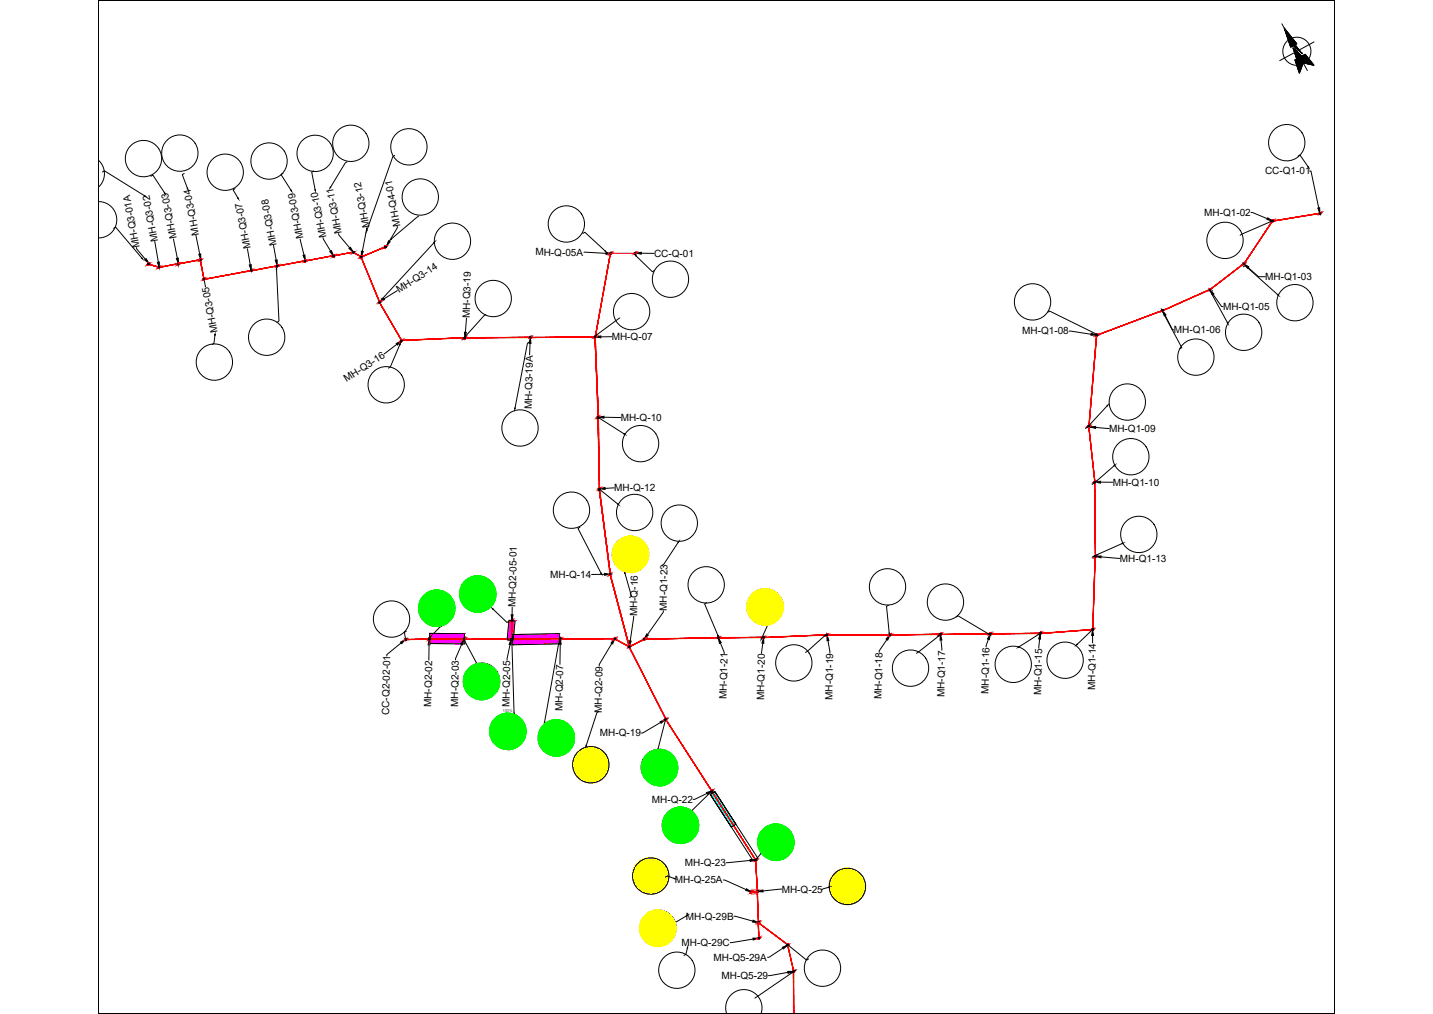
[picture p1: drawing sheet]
<svg xmlns="http://www.w3.org/2000/svg" width="1189mm" height="841mm" viewBox="0 0 1189 841" stroke-linecap="round" stroke-linejoin="round" font-family="sans-serif">
<defs><g id="words">
<g font-size="8.3">
<text x="1050" y="145">CC-Q1-01</text>
<text x="999" y="179">MH-Q1-02</text>
<text x="307" y="188" transform="rotate(-101 307 188)">MH-Q3-12</text>
<text x="332" y="187" transform="rotate(-101 332 187)">MH-Q4-01</text>
<text x="147" y="198" transform="rotate(-101 147 198)">MH-Q3-03</text>
<text x="165" y="195" transform="rotate(-101 165 195)">MH-Q3-04</text>
<text x="252" y="198" transform="rotate(-101 252 198)">MH-Q3-09</text>
<text x="271" y="197" transform="rotate(-101 271 197)">MH-Q3-10</text>
<text x="284" y="193" transform="rotate(-101 284 193)">MH-Q3-11</text>
<text x="131" y="200" transform="rotate(-101 131 200)">MH-Q3-02</text>
<text x="230" y="203" transform="rotate(-101 230 203)">MH-Q3-08</text>
<text x="116" y="205" transform="rotate(-101 116 205)">MH-Q3-01A</text>
<text x="208" y="206" transform="rotate(-101 208 206)">MH-Q3-07</text>
<text x="444" y="212">MH-Q-05A</text>
<text x="543" y="213">CC-Q-01</text>
<text x="1050" y="232">MH-Q1-03</text>
<text x="331" y="243" transform="rotate(-33 331 243)">MH-Q3-14</text>
<text x="1015" y="257">MH-Q1-05</text>
<text x="390" y="264" transform="rotate(-89 390 264)">MH-Q3-19</text>
<text x="181" y="276" transform="rotate(-101 181 276)">MH-Q3-05</text>
<text x="848" y="277">MH-Q1-08</text>
<text x="974" y="276">MH-Q1-06</text>
<text x="507" y="282">MH-Q-07</text>
<text x="288" y="317" transform="rotate(-33 288 317)">MH-Q3-16</text>
<text x="441" y="339" transform="rotate(-89 441 339)">MH-Q3-19A</text>
<text x="515" y="349">MH-Q-10</text>
<text x="920" y="358">MH-Q1-09</text>
<text x="510" y="408">MH-Q-12</text>
<text x="923" y="403">MH-Q1-10</text>
<text x="929" y="466">MH-Q1-13</text>
<text x="456" y="479">MH-Q-14</text>
<text x="428" y="504" transform="rotate(-89 428 504)">MH-Q2-05-01</text>
<text x="553" y="507" transform="rotate(-89 553 507)">MH-Q1-23</text>
<text x="529" y="511" transform="rotate(-89 529 511)">MH-Q-16</text>
<text x="820" y="576" transform="rotate(-89 820 576)">MH-Q1-16</text>
<text x="908" y="572" transform="rotate(-89 908 572)">MH-Q1-14</text>
<text x="603" y="580" transform="rotate(-89 603 580)">MH-Q1-21</text>
<text x="634" y="581" transform="rotate(-89 634 581)">MH-Q1-20</text>
<text x="691" y="581" transform="rotate(-89 691 581)">MH-Q1-19</text>
<text x="731" y="580" transform="rotate(-89 731 580)">MH-Q1-18</text>
<text x="783" y="578" transform="rotate(-89 783 578)">MH-Q1-17</text>
<text x="864" y="577" transform="rotate(-89 864 577)">MH-Q1-15</text>
<text x="358" y="587" transform="rotate(-89 358 587)">MH-Q2-02</text>
<text x="380" y="586" transform="rotate(-89 380 586)">MH-Q2-03</text>
<text x="423" y="587" transform="rotate(-89 423 587)">MH-Q2-05</text>
<text x="323" y="593" transform="rotate(-89 323 593)">CC-Q2-02-01</text>
<text x="467" y="590" transform="rotate(-89 467 590)">MH-Q2-07</text>
<text x="499" y="591" transform="rotate(-89 499 591)">MH-Q2-09</text>
<text x="498" y="611">MH-Q-19</text>
<text x="541" y="666">MH-Q-22</text>
<text x="568" y="718">MH-Q-23</text>
<text x="560" y="733">MH-Q-25A</text>
<text x="649" y="740">MH-Q-25</text>
<text x="569" y="763">MH-Q-29B</text>
<text x="565" y="785">MH-Q-29C</text>
<text x="592" y="797">MH-Q5-29A</text>
<text x="599" y="812">MH-Q5-29</text>
</g>
<g font-size="7.3" fill="#fff">
<text x="509" y="392" transform="rotate(-90 509 392)">BEIRUT ST</text>
<text x="571" y="520">HALEB ST</text>
<text x="720" y="518">HALEB ST</text>
<text x="584" y="632" transform="rotate(59 584 632)">BEIRUT ST</text>
</g>
<text font-size="6.6" fill="#fff" x="1102" y="162" transform="rotate(-94 1102 162)">MOHAMED BIN ZAYED RD</text>
<text font-size="3.3" fill="#545454" x="417" y="591" transform="rotate(-1 417 591)">100%</text>
</g></defs>
<!-- layer: PLAS -->
<g fill="#ff0" stroke="#ff0" stroke-width=".83">
<path d="M531 714l2-1z"/>
<path d="M546 740l4-2z"/>
<path d="M694 723l2-1z"/>
<path d="M709 749l4-3z"/>
<path d="M481 622l2-1z"/>
<path d="M496 648l4-2z"/>
<path d="M514 448l2-1z"/>
<path d="M529 474l4-3z"/>
<path d="M626 491l2-1z"/>
<path d="M641 517l4-2z"/>
<path d="M537 758l1-1z"/>
<path d="M552 783l3-2z"/>
<path d="M531 714l3-1zM530 715l4-2z"/>
<path d="M530 715l5-3zM529 716l6-4z"/>
<path d="M529 716l7-4zM529 716l7-4-8 5z"/>
<path d="M528 717l9-5zM528 717l9-5-9 6z"/>
<path d="M528 718l10-6h-1zM528 718l10-6-11 7z"/>
<path d="M527 719l12-8-1 1zM527 719l12-8-13 9z"/>
<path d="M526 720l14-9h-1zM526 720l14-9-14 10z"/>
<path d="M526 721l15-10h-1zM526 721l15-10-16 11z"/>
<path d="M525 722l17-10-1-1zM525 722l17-10-17 11z"/>
<path d="M525 723l18-11h-1zM525 723l18-11-18 12z"/>
<path d="M525 724l20-12h-2zM525 724l20-12-20 13z"/>
<path d="M525 725l21-12-1-1zM525 725l21-12-21 13z"/>
<path d="M525 726l22-13h-1zM525 726l22-13-22 14z"/>
<path d="M525 727l23-13-1-1zM525 727l23-13-23 14z"/>
<path d="M525 728l24-14h-1zM525 728l24-14-24 15z"/>
<path d="M525 729l24-14v-1zM525 729l24-14-24 16z"/>
<path d="M525 731l25-15-1-1zM525 731l25-15-24 16z"/>
<path d="M526 732l25-16h-1zM526 732l25-16-25 17z"/>
<path d="M526 733l26-16-1-1zM526 733l26-16-25 17z"/>
<path d="M527 734l25-16v-1zM527 734l25-16-25 17z"/>
<path d="M527 735l26-16-1-1zM527 735l26-16-25 17z"/>
<path d="M528 736l26-16-1-1zM528 736l26-16-26 16z"/>
<path d="M528 736l26-15v-1zM528 736l26-15-25 16z"/>
<path d="M529 737l25-15v-1zM529 737l25-15-24 16z"/>
<path d="M530 738l25-15-1-1zM530 738l25-15-24 16z"/>
<path d="M531 739l24-14v-2zM531 739l24-14-23 14z"/>
<path d="M532 739l23-13v-1zM532 739l23-13-22 14z"/>
<path d="M533 740l22-13v-1zM533 740l22-13-21 13z"/>
<path d="M534 740l21-12v-1zM534 740l21-12-20 13z"/>
<path d="M535 741l20-12v-1zM535 741l20-12-19 12z"/>
<path d="M536 741l18-11 1-1zM536 741l18-11-17 11z"/>
<path d="M537 741l17-10v-1zM537 741l17-10-16 10z"/>
<path d="M538 741l16-9v-1zM538 741l16-9-15 10z"/>
<path d="M539 742l14-9 1-1zM539 742l14-9-12 9z"/>
<path d="M541 742l12-8v-1zM541 742l12-8-11 7z"/>
<path d="M542 741l10-6 1-1zM542 741l10-6z"/>
<path d="M543 741l9-6zM543 741l8-5z"/>
<path d="M544 741l7-5zM544 741l7-4z"/>
<path d="M545 741l6-4zM545 741l5-3z"/>
<path d="M546 740l3-2zM547 740l2-2z"/>
<path d="M694 723l3-2zM693 724l4-3z"/>
<path d="M693 724l5-3zM692 725l6-4z"/>
<path d="M692 725l7-4zM692 725l7-4-8 4z"/>
<path d="M691 725l9-5zM691 725l9-5-9 6z"/>
<path d="M691 726l10-6zM691 726l10-6-11 7z"/>
<path d="M690 727l12-7h-1zM690 727l12-7-12 8z"/>
<path d="M690 728l13-8h-1zM690 728l13-8-14 9z"/>
<path d="M689 729l15-9h-1zM689 729l15-9-15 10z"/>
<path d="M689 730l17-10h-2zM689 730l17-10-18 11z"/>
<path d="M688 731l19-10-1-1zM688 731l19-10-19 12z"/>
<path d="M688 733l20-12h-1zM688 733l20-12-20 13z"/>
<path d="M688 734l21-13h-1zM688 734l21-13-21 14z"/>
<path d="M688 735l22-13-1-1zM688 735l22-13-22 14z"/>
<path d="M688 736l23-14h-1zM688 736l23-14-23 15z"/>
<path d="M688 737l24-14-1-1zM688 737l24-14-24 15z"/>
<path d="M688 738l25-14-1-1zM688 738l25-14-25 15z"/>
<path d="M688 739l25-15zM688 739l25-15-24 16z"/>
<path d="M689 740l25-15-1-1zM689 740l25-15-25 16z"/>
<path d="M689 741l26-15-1-1zM689 741l26-15-25 16z"/>
<path d="M690 742l26-15-1-1zM690 742l26-15-26 16z"/>
<path d="M690 743l26-15v-1zM690 743l26-15-25 16z"/>
<path d="M691 744l26-15-1-1zM691 744l26-15-25 16z"/>
<path d="M692 745l25-15v-1zM692 745l25-15-25 16z"/>
<path d="M692 746l25-15v-1zM692 746l25-15-24 16z"/>
<path d="M693 747l25-15-1-1zM693 747l25-15-24 15z"/>
<path d="M694 747l24-14v-1zM694 747l24-14-23 15z"/>
<path d="M695 748l23-14v-1zM695 748l23-14-22 15z"/>
<path d="M696 749l22-13v-2zM696 749l22-13-21 13z"/>
<path d="M697 749l21-12v-1zM697 749l21-12-20 12z"/>
<path d="M698 749l20-11v-1zM698 749l20-11-19 12z"/>
<path d="M699 750l19-11v-1zM699 750l19-11-18 11z"/>
<path d="M700 750l17-10 1-1zM700 750l17-10-16 10z"/>
<path d="M701 750l16-9v-1zM701 750l16-9-14 9z"/>
<path d="M703 750l13-8 1-1zM703 750l13-8-12 8z"/>
<path d="M704 750l12-7v-1zM704 750l12-7-11 7z"/>
<path d="M705 750l10-6 1-1zM705 750l10-6-9 6z"/>
<path d="M706 750l9-6zM706 750l8-5z"/>
<path d="M707 750l7-5zM707 750l7-4z"/>
<path d="M708 749l6-3zM708 749l5-3z"/>
<path d="M709 749l3-2zM710 748l2-1z"/>
<path d="M481 622l3-1zM480 623l4-2z"/>
<path d="M480 623l5-3zM479 624l6-4z"/>
<path d="M479 624l7-4zM479 624l7-4-7 5z"/>
<path d="M479 625l8-5zM479 625l8-5-9 5z"/>
<path d="M478 625l10-6zM478 625l10-6-11 7z"/>
<path d="M477 626l12-7h-1zM477 626l12-7-12 8z"/>
<path d="M477 627l14-8h-2zM477 627l14-8-15 9z"/>
<path d="M476 628l16-9h-1zM476 628l16-9-16 10z"/>
<path d="M476 629l17-10h-1zM476 629l17-10-17 12z"/>
<path d="M476 631l18-11-1-1zM476 631l18-11-19 12z"/>
<path d="M475 632l20-12h-1zM475 632l20-12-20 13z"/>
<path d="M475 633l21-13h-1zM475 633l21-13-21 14z"/>
<path d="M475 634l22-13-1-1zM475 634l22-13-22 14z"/>
<path d="M475 635l23-14h-1zM475 635l23-14-23 15z"/>
<path d="M475 636l24-14-1-1zM475 636l24-14-24 15z"/>
<path d="M475 637l25-14-1-1zM475 637l25-14-24 15z"/>
<path d="M476 638l25-15h-1zM476 638l25-15-25 16z"/>
<path d="M476 639l25-15v-1zM476 639l25-15-25 16z"/>
<path d="M476 640l26-15-1-1zM476 640l26-15-25 16z"/>
<path d="M477 641l26-15-1-1zM477 641l26-15-26 16z"/>
<path d="M477 642l26-15v-1zM477 642l26-15-25 16z"/>
<path d="M478 643l26-15-1-1zM478 643l26-15-25 16z"/>
<path d="M479 644l25-15v-1zM479 644l25-15-24 16z"/>
<path d="M480 645l25-15-1-1zM480 645l25-15-25 16z"/>
<path d="M480 646l25-15v-1zM480 646l25-15-24 16z"/>
<path d="M481 647l24-15v-1zM481 647l24-15-23 15z"/>
<path d="M482 647l23-13v-2zM482 647l23-13-22 14z"/>
<path d="M483 648l22-13v-1zM483 648l22-13-21 13z"/>
<path d="M484 648l21-12v-1zM484 648l21-12-20 13z"/>
<path d="M485 649l20-12v-1zM485 649l20-12-19 12z"/>
<path d="M486 649l19-11v-1zM486 649l19-11-17 11z"/>
<path d="M488 649l16-10 1-1zM488 649l16-10-15 10z"/>
<path d="M489 649l15-9v-1zM489 649l15-9-14 9z"/>
<path d="M490 649l14-8v-1zM490 649l14-8-13 8z"/>
<path d="M491 649l12-7 1-1zM491 649l12-7-11 7z"/>
<path d="M492 649l10-6 1-1zM492 649l10-6-9 6z"/>
<path d="M493 649l9-6zM493 649l9-5z"/>
<path d="M494 649l8-5zM494 649l7-4z"/>
<path d="M495 648l6-3zM495 648l5-2z"/>
<path d="M496 648l3-2zM497 648l2-2z"/>
<path d="M514 448l3-2zM513 448l4-2z"/>
<path d="M513 448l5-2zM512 449l6-3z"/>
<path d="M512 449l7-4zM512 449l7-4-7 5z"/>
<path d="M512 450l8-5zM512 450l8-5-9 6z"/>
<path d="M511 451l10-6h-1zM511 451l10-6-11 7z"/>
<path d="M510 452l12-7h-1zM510 452l12-7-12 8z"/>
<path d="M510 453l13-8h-1zM510 453l13-8-14 9z"/>
<path d="M509 454l16-9h-2zM509 454l16-9-16 10z"/>
<path d="M509 455l17-10h-1zM509 455l17-10-18 11z"/>
<path d="M508 456l19-11h-1zM508 456l19-11-19 12z"/>
<path d="M508 457l20-12h-1zM508 457l20-12-20 13z"/>
<path d="M508 458l21-12-1-1zM508 458l21-12-21 13z"/>
<path d="M508 459l22-13h-1zM508 459l22-13-22 15z"/>
<path d="M508 461l23-14-1-1zM508 461l23-14-23 15z"/>
<path d="M508 462l24-14-1-1zM508 462l24-14-24 15z"/>
<path d="M508 463l25-15h-1zM508 463l25-15-24 16z"/>
<path d="M509 464l25-15-1-1zM509 464l25-15-25 16z"/>
<path d="M509 465l25-15v-1zM509 465l25-15-25 16z"/>
<path d="M509 466l26-15-1-1zM509 466l26-15-25 16z"/>
<path d="M510 467l26-15-1-1zM510 467l26-15-26 16z"/>
<path d="M510 468l26-15v-1zM510 468l26-15-25 16z"/>
<path d="M511 469l26-15-1-1zM511 469l26-15-25 16z"/>
<path d="M512 470l25-15v-1zM512 470l25-15-24 16z"/>
<path d="M513 471l25-15-1-1zM513 471l25-15-25 15z"/>
<path d="M513 471l25-14v-1zM513 471l25-14-24 15z"/>
<path d="M514 472l24-14v-1zM514 472l24-14-23 15z"/>
<path d="M515 473l23-14v-1zM515 473l23-14-22 14z"/>
<path d="M516 473l22-13v-1zM516 473l22-13-21 14z"/>
<path d="M517 474l21-13v-1zM517 474l21-13-20 13z"/>
<path d="M518 474l20-12v-1zM518 474l20-12-19 12z"/>
<path d="M519 474l19-11v-1zM519 474l19-11-18 12z"/>
<path d="M520 475l17-10 1-2zM520 475l17-10-15 10z"/>
<path d="M522 475l15-9v-1zM522 475l15-9-14 9z"/>
<path d="M523 475l14-8v-1zM523 475l14-8-13 8z"/>
<path d="M524 475l12-7 1-1zM524 475l12-7-11 7z"/>
<path d="M525 475l10-6 1-1zM525 475l10-6z"/>
<path d="M526 475l9-6zM526 475l9-6z"/>
<path d="M527 474l8-5zM527 474l7-4z"/>
<path d="M528 474l6-4zM528 474l5-3z"/>
<path d="M529 474l3-2zM530 473l2-1z"/>
<path d="M626 491l3-1zM625 492l4-2z"/>
<path d="M625 492l5-3zM624 493l6-4z"/>
<path d="M624 493l7-4zM624 493l7-4-8 5z"/>
<path d="M623 494l9-5zM623 494l9-5-10 6z"/>
<path d="M622 495l11-7-1 1zM622 495l11-7-11 7z"/>
<path d="M622 495l12-7h-1zM622 495l12-7-13 8z"/>
<path d="M621 496l14-8h-1zM621 496l14-8-14 10z"/>
<path d="M621 498l15-10h-1zM621 498l15-10-16 11z"/>
<path d="M620 499l17-10-1-1zM620 499l17-10-17 11z"/>
<path d="M620 500l18-11h-1zM620 500l18-11-18 12z"/>
<path d="M620 501l20-12h-2zM620 501l20-12-20 13z"/>
<path d="M620 502l21-13h-1zM620 502l21-13-21 14z"/>
<path d="M620 503l22-13-1-1zM620 503l22-13-22 14z"/>
<path d="M620 504l23-13-1-1zM620 504l23-13-23 14z"/>
<path d="M620 505l24-14h-1zM620 505l24-14-24 15z"/>
<path d="M620 506l24-14v-1zM620 506l24-14-24 15z"/>
<path d="M620 507l25-14-1-1zM620 507l25-14-24 16z"/>
<path d="M621 509l25-16h-1zM621 509l25-16-25 17z"/>
<path d="M621 510l26-16-1-1zM621 510l26-16-26 17z"/>
<path d="M621 511l26-16v-1zM621 511l26-16-25 17z"/>
<path d="M622 512l26-16-1-1zM622 512l26-16-25 16z"/>
<path d="M623 512l25-15v-1zM623 512l25-15-25 16z"/>
<path d="M623 513l26-15-1-1zM623 513l26-15-25 16z"/>
<path d="M624 514l25-15v-1zM624 514l25-15-24 16z"/>
<path d="M625 515l24-15v-1zM625 515l24-15-23 16z"/>
<path d="M626 516l24-15-1-1zM626 516l24-15-23 15z"/>
<path d="M627 516l23-13v-2zM627 516l23-13-22 14z"/>
<path d="M628 517l22-13v-1zM628 517l22-13-21 13z"/>
<path d="M629 517l21-12v-1zM629 517l21-12-20 13z"/>
<path d="M630 518l20-12v-1zM630 518l20-12-19 12z"/>
<path d="M631 518l18-11 1-1zM631 518l18-11-17 11z"/>
<path d="M632 518l17-10v-1zM632 518l17-10-16 10z"/>
<path d="M633 518l16-9v-1zM633 518l16-9-15 9z"/>
<path d="M634 518l14-8 1-1zM634 518l14-8-13 8z"/>
<path d="M635 518l13-7v-1zM635 518l13-7-11 7z"/>
<path d="M637 518l10-6 1-1zM637 518l10-6-9 6z"/>
<path d="M638 518l9-6zM638 518l8-5z"/>
<path d="M639 518l7-5zM639 518l7-4z"/>
<path d="M640 518l6-4zM640 518l5-3z"/>
<path d="M641 517l3-2zM642 517l2-2z"/>
<path d="M537 758l2-2zM536 758l3-2z"/>
<path d="M536 758l4-2zM535 759l5-3z"/>
<path d="M535 759l6-3zM535 760l6-4z"/>
<path d="M535 760l7-5zM535 760l7-5-8 5z"/>
<path d="M534 760l9-5zM534 760l9-5-10 6z"/>
<path d="M533 761l11-6zM533 761l11-6-11 7z"/>
<path d="M533 762l12-7zM533 762l12-7-13 8z"/>
<path d="M532 763l14-8h-1zM532 763l14-8-14 9z"/>
<path d="M532 764l15-9h-1zM532 764l15-9-15 9z"/>
<path d="M532 764l15-9zM532 764l15-9-16 10z"/>
<path d="M531 765l17-10h-1zM531 765l17-10-17 11z"/>
<path d="M531 766l18-11h-1zM531 766l18-11-18 12z"/>
<path d="M531 767l19-11-1-1zM531 767l19-11-19 12z"/>
<path d="M531 768l20-12h-1zM531 768l20-12-20 13z"/>
<path d="M531 769l21-13h-1zM531 769l21-13-21 14z"/>
<path d="M531 770l22-13-1-1zM531 770l22-13-22 14z"/>
<path d="M531 771l23-14h-1zM531 771l23-14-23 15z"/>
<path d="M531 772l23-14v-1zM531 772l23-14-23 15z"/>
<path d="M531 773l24-15h-1zM531 773l24-15-24 16z"/>
<path d="M531 774l25-15-1-1zM531 774l25-15-25 16z"/>
<path d="M531 775l26-16h-1zM531 775l26-16-25 17z"/>
<path d="M532 776l25-16v-1zM532 776l25-16-25 16z"/>
<path d="M532 776l26-15-1-1zM532 776l26-15-25 16z"/>
<path d="M533 777l25-15v-1zM533 777l25-15-25 16z"/>
<path d="M533 778l26-15-1-1zM533 778l26-15-25 16z"/>
<path d="M534 779l25-16zM534 779l25-16-25 17z"/>
<path d="M534 780l26-16-1-1zM534 780l26-16-25 16z"/>
<path d="M535 780l25-15v-1zM535 780l25-15-25 16z"/>
<path d="M535 781l25-15v-1zM535 781l25-15-24 16z"/>
<path d="M536 782l25-15-1-1zM536 782l25-15-24 15z"/>
<path d="M537 782l24-14v-1zM537 782l24-14-23 15z"/>
<path d="M538 783l23-14v-1zM538 783l23-14-22 14z"/>
<path d="M539 783l22-13v-1zM539 783l22-13-22 14z"/>
<path d="M539 784l22-13v-1zM539 784l22-13-21 13z"/>
<path d="M540 784l21-12v-1zM540 784l21-12-20 12z"/>
<path d="M541 784l20-11v-1zM541 784l20-11-19 12z"/>
<path d="M542 785l18-11 1-1zM542 785l18-11-17 11z"/>
<path d="M543 785l17-11zM543 785l17-11-16 11z"/>
<path d="M544 785l16-10v-1zM544 785l16-10-15 10z"/>
<path d="M545 785l14-9 1-1zM545 785l14-9-13 9z"/>
<path d="M546 785l13-8v-1zM546 785l13-8-12 8z"/>
<path d="M547 785l11-7 1-1zM547 785l11-7z"/>
<path d="M548 785l10-7zM548 785l10-6z"/>
<path d="M549 785l9-6zM549 785l8-6z"/>
<path d="M550 784l7-5zM550 784l7-4z"/>
<path d="M550 784l7-4zM550 784l6-3z"/>
<path d="M551 784l5-3zM551 784l4-3z"/>
<path d="M552 783l3-1zM553 783l2-1z"/>
</g>
<!-- layer: 0 -->
<path d="M628 737l-4 5 5-1zM623 738l5-1-4 5z" fill="#ff7fdf" stroke="#ff7fdf" stroke-width=".83"/>
<g fill="#000" stroke="#000" stroke-width=".83">
<path d="M1085 138l1 1zM136 160l1 1zM155 156l1 1zM241 158l1 1zM261 157l1 1zM274 155v1zM120 162l1 1zM197 164l1 1zM304 191v1zM325 198l-1 1zM1054 184h1zM118 214v1z"/>
<path d="M360 201h1zM502 208l1 1zM527 212h1zM229 222v1zM1060 244l1 1zM178 277v1zM494 279l1-1zM910 277l1 1zM1018 268h1zM332 285v1zM385 280v1zM427 338v1z"/>
<path d="M918 336h1zM924 386h1zM513 418v1zM563 449v1zM931 451l1-1zM498 475l1 1zM518 475l1 1zM408 505h1zM336 529v1zM357 528l-1 1zM385 530l1 1zM595 527l1 1z"/>
<path d="M632 529v1zM684 527h1zM738 525v1zM779 527h1zM820 526h1zM845 537v-1zM894 534l-1 1zM426 591l1 1zM452 599v1zM552 597v1zM486 618v1zM590 657v-1z"/>
<path d="M631 708l1-1zM559 728l1 1zM688 736h1zM570 759h1zM570 785v1zM659 806l1-1z"/>
</g>
<g fill="#f00" stroke="#f00" stroke-width=".83">
<path d="M629 765l1 13zM629 765l1 13zM628 740l1 25zM628 740l1 25z"/>
<path d="M337 530h19zM337 531l19-1z"/>
<path d="M627 714l1 26zM627 714l2 26zM590 656l37 57zM590 656l37 57zM552 597l39 59zM552 597l39 59zM522 537l30 60zM522 537l31 60z"/>
<path d="M506 476l16 60zM506 476l16 60zM497 406l9 70zM497 406l9 70zM496 346l1 60zM496 346l1 59zM494 279l2 67zM494 279l2 67z"/>
<path d="M356 530h29zM356 530h29z"/>
<path d="M385 530h39zM385 530h39z"/>
<path d="M424 530h41zM424 530h41zM465 530h45zM465 530h45zM510 530l12 6zM510 530l12 7zM522 536l13-6zM522 537l13-7zM535 530l61-1zM535 530l61-1zM596 529h38zM596 529h38zM634 529l52-3zM634 529l52-3zM686 526h52zM686 527l52-1zM738 526h42zM738 527l42-1zM780 526h42zM780 526h42zM822 526l41-1zM822 526h41zM863 525l43-3zM863 526l44-4zM909 461l-2 61zM909 461l-2 61zM908 400l1 62zM908 400l1 62zM903 353l5 47zM903 353l5 47zM910 278l-7 75zM910 278l-6 75zM910 278l54-21zM910 278l54-20zM964 257l40-17zM964 258l40-18zM1004 240l28-21zM1004 240l28-21zM1056 183l-24 36zM1056 183l-24 36zM1056 183l39-6zM1056 183l39-6z"/>
<path d="M425 515l-1 15zM425 515v15z"/>
<path d="M506 210l-12 69zM506 210l-12 69z"/>
<path d="M623 740l5-1zM623 740l5-1z"/>
</g>
<!-- layer: PLAS -->
<g fill="#0ff" stroke="#0ff" stroke-width=".83">
<path d="M591 658l20 26-18-27zM591 658l20 26-2 1z"/>
<path d="M589 659l20 26-18-27zM589 659l20 26-2 1z"/>
</g>
<!-- layer: MH-SEW -->
<g fill="#000" stroke="#000" stroke-width=".83">
<path d="M1093 173l2-1v5zM1052 181l4 2-5-1zM120 216l1-2 3 5zM131 218l1-1v5zM146 214h2v5zM165 211h1l1 4zM207 220h1v4zM228 216h2v4zM251 212l2-1v5zM274 209l1-1 2 4zM290 206l1-1 2 4zM300 208l1 1-1 4z"/>
<path d="M322 200l2 1-3 3zM503 209l4 1-4 1zM527 210l5-1v2zM1032 219l4 2-1 2zM315 250l3-3 1 2zM1004 240l3 4-1 1zM385 276h2l-1 4zM905 276l5 2h-5zM964 257l3 4-1 1zM329 285l4-2-3 3zM440 280l1 5h-2zM494 279h4l1 1z"/>
<path d="M496 346l5-1v2zM904 354h5v1zM497 405l5-1v2zM908 400l5-1v2zM501 476h5l-4 1zM909 461h5l-1 2zM424 510h2l-1 5zM332 533l5-3-4 4zM356 530l1 5h-2zM385 530l-1 5-2-1zM424 530v5l-2-1zM465 530l1 4h-2z"/>
<path d="M510 530l-2 4-1-1zM522 532h2l-2 4zM537 526l1 1-4 3zM596 529l2 4-1 1zM634 529v5l-2-1zM686 527l2 4h-2zM738 527l-2 4-1-1zM780 526l1 5h-1zM822 526l-1 5-2-1zM863 525v5h-1zM906 522l1 5h-1zM548 599l4-2-4 3z"/>
<path d="M586 657l5-1-4 3zM622 713h5l-5 1zM619 737l4 3-4-1zM628 739l5-1v2zM625 778h4l-4 2zM625 763l4 2h-5zM649 786l5-2-4 3zM654 806h4l-4 1z"/>
</g>
<g fill="none" stroke="#000" stroke-width=".83">
<path d="M1086 142h2l6 30M1038 176h1l12 5M144 198l3 16M163 195l3 16M249 198l3 14M268 197l6 11M281 194v1l9 11M304 189l-3 19M329 188l1 1-7 11M113 205v2l8 8M128 200l3 17M205 206l3 14"/>
<path d="M227 204l2 12M484 209l19 1M532 210h10M169 231l1 7M1036 222l8 7 6 1M330 241l-11 7M1006 244l8 10h1M387 264l-1 12M508 279h-10M887 275l18 2M967 262l6 12h1M329 286l-10 8"/>
<path d="M440 285l-1 9M501 346h14M909 355h11M913 400h10M510 405h-8M501 476h-10M913 462l16 1M425 504v6M526 511l-3 21M550 507v1l-13 18M333 533l-12 10v1M356 535v13"/>
<path d="M383 535l-5 11v1M423 535l-2 12M465 534v17M508 534l-11 17v1M598 533l3 8v1M633 533l-1 9M687 531l1 11M736 530l-7 10v1M781 531v8M820 530l-2 7M863 530l-1 8M906 527v6"/>
<path d="M548 599l-15 9h-1M587 658l-11 5h-1M622 714l-19 2M600 730h1l18 8M649 737l-16 2M609 760l16 4M625 779l-19 3M650 786l-12 8h-1M654 806l-16 3"/>
<circle cx="1095" cy="177" r=".7"/>
<circle cx="1056" cy="183" r=".7"/>
<circle cx="123" cy="219" r=".7"/>
<circle cx="148" cy="219" r=".7"/>
<circle cx="166" cy="215" r=".7"/>
<circle cx="253" cy="216" r=".7"/>
<circle cx="277" cy="212" r=".7"/>
<circle cx="293" cy="209" r=".7"/>
<circle cx="300" cy="213" r=".7"/>
<circle cx="320" cy="205" r=".7"/>
<circle cx="507" cy="210" r=".7"/>
<circle cx="527" cy="210" r=".7"/>
<circle cx="1032" cy="219" r=".7"/>
<circle cx="132" cy="222" r=".7"/>
<circle cx="169" cy="232" r=".7"/>
<circle cx="208" cy="224" r=".7"/>
<circle cx="230" cy="221" r=".7"/>
<circle cx="315" cy="251" r=".7"/>
<circle cx="964" cy="257" r=".7"/>
<circle cx="1004" cy="240" r=".7"/>
<circle cx="440" cy="280" r=".7"/>
<circle cx="494" cy="280" r=".7"/>
<circle cx="910" cy="278" r=".7"/>
<circle cx="333" cy="283" r=".7"/>
<circle cx="386" cy="280" r=".7"/>
<circle cx="496" cy="346" r=".7"/>
<circle cx="903" cy="353" r=".7"/>
<circle cx="908" cy="400" r=".7"/>
<circle cx="497" cy="405" r=".7"/>
<circle cx="506" cy="476" r=".7"/>
<circle cx="909" cy="461" r=".7"/>
<circle cx="425" cy="515" r=".7"/>
<circle cx="337" cy="530" r=".7"/>
<circle cx="356" cy="530" r=".7"/>
<circle cx="385" cy="530" r=".7"/>
<circle cx="424" cy="530" r=".7"/>
<circle cx="465" cy="530" r=".7"/>
<circle cx="510" cy="530" r=".7"/>
<circle cx="522" cy="536" r=".7"/>
<circle cx="534" cy="530" r=".7"/>
<circle cx="596" cy="529" r=".7"/>
<circle cx="634" cy="529" r=".7"/>
<circle cx="686" cy="527" r=".7"/>
<circle cx="738" cy="527" r=".7"/>
<circle cx="780" cy="526" r=".7"/>
<circle cx="822" cy="526" r=".7"/>
<circle cx="863" cy="525" r=".7"/>
<circle cx="906" cy="522" r=".7"/>
<circle cx="552" cy="597" r=".7"/>
<circle cx="591" cy="656" r=".7"/>
<circle cx="627" cy="713" r=".7"/>
<circle cx="624" cy="740" r=".7"/>
<circle cx="628" cy="739" r=".7"/>
<circle cx="629" cy="765" r=".7"/>
<circle cx="630" cy="778" r=".7"/>
<circle cx="654" cy="784" r=".7"/>
<circle cx="658" cy="806" r=".7"/>
</g>
<!-- layer: R-SEW 600 -->
<g fill="#f00" stroke="#f00" stroke-width=".83">
<path d="M315 251l18 32zM315 251l18 31zM299 213l16 38zM299 213l16 38z"/>
<path d="M300 213l20-8zM300 213l20-8zM293 209l7 4zM293 209l7 4zM277 212l16-3zM277 212l16-3zM253 217l24-5zM253 216l24-4zM230 221l23-5zM230 220l23-4zM208 225l22-5zM208 224l22-4zM169 232l39-8zM169 231l39-7-39 8zM166 216l3 16zM166 215l3 16zM148 219l18-4zM148 219l18-4zM132 222l16-3zM132 222l16-3zM123 219l9 3zM123 219l9 3z"/>
<path d="M440 280h54zM440 280l54-1zM386 280h54zM386 280h54zM333 282l53-2zM333 282l53-2z"/>
<path d="M506 476l16 60zM506 476l16 60zM497 406l9 70zM497 406l9 70zM496 346l1 60zM496 346l1 59zM494 279l2 67zM494 279l2 67z"/>
</g>
<!-- layer: PLAS -->
<g fill="#f0f" stroke="#f0f" stroke-width=".83">
<path d="M356 525h7l-6 5z"/>
<path d="M380 534l6-3v3z"/>
<path d="M426 526h6l-6 4z"/>
<path d="M426 530h1l-1 1z"/>
<path d="M425 531h1z"/>
<path d="M426 530l6-4h32z"/>
<path d="M461 534l3-2-1 2z"/>
<path d="M422 514l2 1-2 1z"/>
<path d="M425 515h1z"/>
<path d="M425 526h1z"/>
<path d="M423 530h1z"/>
<path d="M425 530v-1z"/>
<path d="M357 530l6-5zM357 530l6-5z"/>
<path d="M357 530l7-5zM357 530l7-5z"/>
<path d="M357 530l7-5zM357 530l7-5z"/>
<path d="M357 530l7-5zM357 530l7-5z"/>
<path d="M357 530h5zM357 530h5l-5 4z"/>
<path d="M357 530l28-4-21-1zM357 530l28-4-7 4z"/>
<path d="M378 530l7-1v-3zM378 530l7-1-1 1z"/>
<path d="M384 530l1-1zM384 530l1-1z"/>
<path d="M385 530v-1zM385 530v-1z"/>
<path d="M357 534l27-4h-22zM357 534l27-4-6 4z"/>
<path d="M378 534l6-4zM378 534l6-4z"/>
<path d="M378 534l6-4zM378 534l6-4z"/>
<path d="M379 534l5-4zM379 534l5-3z"/>
<path d="M379 534l5-3zM379 534l5-3z"/>
<path d="M379 534l5-3zM379 534l5-3z"/>
<path d="M379 534l6-3zM379 534l6-3z"/>
<path d="M380 534l5-3zM380 534l5-3z"/>
<path d="M380 534l5-3zM380 534l5-3z"/>
<path d="M380 534l5-3zM380 534l5-3z"/>
<path d="M380 534l5-3zM380 534l5-3z"/>
<path d="M380 534l5-3zM380 534l5-3z"/>
<path d="M426 531l1-1zM426 531l1-1z"/>
<path d="M425 531l8-1h-6zM425 531l8-1-8 5z"/>
<path d="M426 530h31l7-4zM457 530l7-4v4z"/>
<path d="M425 535l39-5h-31zM425 535l39-5-7 4z"/>
<path d="M457 534l7-2v-2zM457 534l7-2-3 2z"/>
<path d="M422 516l2-1zM422 516l2-1z"/>
<path d="M422 516l2-1zM422 516l2-1z"/>
<path d="M422 516l2-1zM422 516l2-1z"/>
<path d="M422 516l2-1zM422 516l2-1z"/>
<path d="M422 516l2-1zM422 516l2-1z"/>
<path d="M422 517l2-2zM422 517l2-2z"/>
<path d="M422 517l2-2zM422 517l2-2z"/>
<path d="M422 517l3-2zM422 517l3-2z"/>
<path d="M422 517l3-1zM422 517l3-1z"/>
<path d="M425 515h1zM425 515h1z"/>
<path d="M425 515h1zM425 515h1z"/>
<path d="M425 515h1zM425 515h1zM425 515h1z"/>
<path d="M425 516v-1zM425 516v-1z"/>
<path d="M425 516l2-1h-1zM425 516l2-1-2 2z"/>
<path d="M425 517l1 9 1-11zM425 517l1 9-2 1z"/>
<path d="M424 527h1v-1zM424 527h1h-1z"/>
<path d="M422 517l2 11 1-12zM422 517l2 11-3 2z"/>
<path d="M421 530l3-1v-1zM421 530l3-1-1 1z"/>
<path d="M423 530l1-1zM423 530h1z"/>
<path d="M423 530h1zM423 530h1z"/>
<path d="M424 527l1 2v-2zM424 527l1 2h-1z"/>
<path d="M423 530h1zM423 530h1z"/>
<path d="M424 529h1zM424 529h1z"/>
<path d="M423 530h1zM423 530h1z"/>
<path d="M424 529h1zM424 529h1z"/>
</g>
<!-- layer: MH-SEW -->
<g fill="#f00" stroke="#f00" stroke-width=".83">
<path d="M1055 183h1z"/>
<path d="M1056 184l1-1z"/>
<path d="M1032 219h1z"/>
<path d="M1004 241v-1z"/>
<path d="M909 278l1-1z"/>
<path d="M910 279v-1z"/>
<path d="M908 401l1-1z"/>
<path d="M863 526h1z"/>
<path d="M780 526v-1z"/>
<path d="M780 527h1z"/>
<path d="M686 527h1z"/>
<path d="M596 530v-1z"/>
<path d="M510 531l1-1z"/>
<path d="M465 530h1z"/>
<path d="M355 530l1-1z"/>
<path d="M356 531h1z"/>
<path d="M506 477h1z"/>
<path d="M497 406h1z"/>
<path d="M496 347l1-1z"/>
<path d="M507 211v-1z"/>
<path d="M527 211h1z"/>
<path d="M440 281l1-1z"/>
<path d="M386 281v-1z"/>
<path d="M332 282h1z"/>
<path d="M333 283h1z"/>
<path d="M315 251h1z"/>
<path d="M300 214v-1z"/>
<path d="M277 213v-1z"/>
<path d="M230 221h1z"/>
<path d="M169 232h1z"/>
<path d="M148 220l1-1z"/>
<path d="M132 222h1z"/>
<path d="M123 220l1-1z"/>
<path d="M552 597h1z"/>
<path d="M590 656v-1z"/>
<path d="M591 657v-1z"/>
<path d="M629 766h1z"/>
<path d="M630 779v-1z"/>
<path d="M385 531h1z"/>
<path d="M1094 177l1-1zM1094 177l1-1z"/>
<path d="M1094 177l1-1zM1094 177l1-1z"/>
<path d="M1094 177l1-1zM1094 177l1-1z"/>
<path d="M1094 177l1-1zM1094 177l1-1z"/>
<path d="M1094 177l1-1zM1094 177l1-1z"/>
<path d="M1094 177l1-1zM1094 177l1-1z"/>
<path d="M1094 177l1-1zM1094 177l1-1z"/>
<path d="M1094 177l1-1zM1094 177l1-1z"/>
<path d="M1094 177h1zM1094 177h1z"/>
<path d="M1094 177h1zM1094 177h1z"/>
<path d="M1094 177h2zM1094 177h2z"/>
<path d="M1094 177h2zM1094 177h2z"/>
<path d="M1094 177h2zM1094 177h2z"/>
<path d="M1094 177h2zM1094 177h2z"/>
<path d="M1094 178l2-1zM1094 178l2-1z"/>
<path d="M1095 178l1-1zM1095 178l1-1z"/>
<path d="M1095 178l1-1zM1095 178l1-1z"/>
<path d="M1095 178l1-1zM1095 178l1-1z"/>
<path d="M1095 178l1-1zM1095 178l1-1z"/>
<path d="M1095 178l1-1zM1095 178l1-1z"/>
<path d="M1095 178l1-1zM1095 178l1-1z"/>
<path d="M1095 178l1-1zM1095 178l1-1z"/>
<path d="M1095 178l1-1zM1095 178l1-1z"/>
<path d="M1095 178l1-1zM1095 178l1-1z"/>
<path d="M1095 178l1-1zM1095 178l1-1z"/>
<path d="M1095 178l1-1zM1095 178h1z"/>
<path d="M1095 178h1zM1095 178h1z"/>
<path d="M1055 183h1zM1055 183h1z"/>
<path d="M1055 183h1zM1055 183h1z"/>
<path d="M1055 183h1zM1055 183h1z"/>
<path d="M1055 183h1zM1055 183h1z"/>
<path d="M1055 183h1zM1055 183h1z"/>
<path d="M1055 183h1zM1055 183h1z"/>
<path d="M1055 183h1zM1055 183h1z"/>
<path d="M1055 183h1zM1055 183h1z"/>
<path d="M1055 183h1zM1055 183h1z"/>
<path d="M1055 183h1zM1055 183h1z"/>
<path d="M1055 183h1zM1055 183h1z"/>
<path d="M1055 184l1-1zM1055 184l1-1z"/>
<path d="M1055 184l1-1zM1055 184l1-1z"/>
<path d="M1055 184l1-1zM1055 184l1-1z"/>
<path d="M1055 184l1-1zM1055 184l1-1z"/>
<path d="M1055 184l1-1zM1055 184l2-1z"/>
<path d="M1055 184l2-1zM1055 184l2-1z"/>
<path d="M1055 184l2-1zM1055 184l2-1z"/>
<path d="M1055 184l2-1zM1055 184l2-1z"/>
<path d="M1056 184l1-1zM1056 184l1-1z"/>
<path d="M1056 184l1-1zM1056 184l1-1z"/>
<path d="M1056 184l1-1zM1056 184l1-1z"/>
<path d="M1031 218h1zM1031 218h1z"/>
<path d="M1031 218h1zM1031 218h1z"/>
<path d="M1031 218h1zM1031 218h1z"/>
<path d="M1031 219l1-1zM1031 219l1-1z"/>
<path d="M1031 219l1-1zM1031 219l1-1z"/>
<path d="M1031 219l1-1zM1031 219l1-1z"/>
<path d="M1031 219l1-1zM1031 219l1-1z"/>
<path d="M1031 219l1-1zM1031 219l1-1z"/>
<path d="M1031 219l1-1zM1031 219l1-1z"/>
<path d="M1031 219l1-1zM1031 219l1-1z"/>
<path d="M1031 219l1-1zM1031 219l1-1z"/>
<path d="M1031 219l2-1zM1031 219l2-1z"/>
<path d="M1031 219l2-1zM1031 219l2-1z"/>
<path d="M1031 219l2-1zM1031 219l2-1z"/>
<path d="M1031 219l2-1zM1031 219h2z"/>
<path d="M1031 219h2zM1031 219h2z"/>
<path d="M1032 219h1zM1032 219h1z"/>
<path d="M1032 219h1zM1032 219h1z"/>
<path d="M1032 219h1zM1032 219h1z"/>
<path d="M1032 219h1zM1032 219h1z"/>
<path d="M1032 219h1zM1032 219h1z"/>
<path d="M1032 219h1zM1032 219h1z"/>
<path d="M1032 219h1zM1032 219h1z"/>
<path d="M1032 219h1zM1032 219h1z"/>
<path d="M1032 219h1zM1032 219h1z"/>
<path d="M1032 219h1zM1032 219h1z"/>
<path d="M1003 240h1zM1003 240h1z"/>
<path d="M1003 240h1zM1003 240h1z"/>
<path d="M1003 240h1zM1003 240h1z"/>
<path d="M1003 240h1zM1003 240h1z"/>
<path d="M1003 240h1zM1003 240h1z"/>
<path d="M1003 240h1zM1003 240h1z"/>
<path d="M1003 240h1zM1003 240h1z"/>
<path d="M1003 240h1zM1003 240h1z"/>
<path d="M1003 240h1zM1003 240h1z"/>
<path d="M1003 240h1zM1003 240h1z"/>
<path d="M1003 241l1-1zM1003 241l1-1z"/>
<path d="M1003 241l1-1zM1003 241l1-1z"/>
<path d="M1003 241l1-1zM1003 241l1-1z"/>
<path d="M1003 241l1-1zM1003 241l1-1z"/>
<path d="M1003 241l1-1zM1003 241l1-1z"/>
<path d="M1003 241l1-1zM1003 241l1-1z"/>
<path d="M1003 241l1-1zM1003 241l1-1z"/>
<path d="M1003 241l1-1zM1003 241l1-1z"/>
<path d="M1003 241l1-1zM1003 241l1-1z"/>
<path d="M1003 241l1-1zM1003 241l1-1z"/>
<path d="M1004 241v-1zM1004 241v-1z"/>
<path d="M964 257h1zM964 257h1z"/>
<path d="M964 257h1zM964 257h1z"/>
<path d="M964 257h1zM964 257h1z"/>
<path d="M964 257h1zM964 257h1z"/>
<path d="M964 257h1zM964 257h1z"/>
<path d="M964 257h1zM964 257h1z"/>
<path d="M964 258l1-1zM964 258l1-1z"/>
<path d="M964 258l1-1zM964 258l1-1z"/>
<path d="M964 258l1-1zM964 258l1-1z"/>
<path d="M964 258l1-1zM964 258l1-1z"/>
<path d="M964 258l1-1zM964 258l1-1z"/>
<path d="M964 258l1-1zM964 258l1-1z"/>
<path d="M964 258l1-1zM964 258l1-1z"/>
<path d="M964 258l1-1zM964 258l1-1z"/>
<path d="M964 258l1-1zM964 258l1-1z"/>
<path d="M964 258l1-1zM964 258l1-1z"/>
<path d="M964 258l1-1zM964 258l1-1z"/>
<path d="M964 258l1-1zM964 258h1z"/>
<path d="M964 258h1zM964 258h1z"/>
<path d="M964 258h1zM964 258h1z"/>
<path d="M964 258h1zM964 258h1z"/>
<path d="M964 258h1zM964 258h1z"/>
<path d="M909 278l1-1zM909 278l1-1z"/>
<path d="M909 278l1-1zM909 278l1-1z"/>
<path d="M909 278l1-1zM909 278l1-1z"/>
<path d="M909 278l1-1zM909 278l1-1z"/>
<path d="M909 278l1-1zM909 278l1-1z"/>
<path d="M909 278l1-1zM909 278l1-1z"/>
<path d="M909 278l1-1zM909 278l1-1z"/>
<path d="M909 278l1-1zM909 278l1-1z"/>
<path d="M909 278l1-1zM909 278l1-1z"/>
<path d="M909 278l1-1zM909 278l1-1z"/>
<path d="M909 278h1zM909 278h1z"/>
<path d="M909 278h1zM909 278h1z"/>
<path d="M909 278h1zM909 278h1z"/>
<path d="M909 278h1zM909 278h1z"/>
<path d="M909 278h1zM909 278h2z"/>
<path d="M909 278h2zM909 278h2z"/>
<path d="M909 279l2-1zM909 279l2-1z"/>
<path d="M909 279l2-1zM909 279l2-1z"/>
<path d="M910 279l1-1zM910 279l1-1z"/>
<path d="M910 279l1-1zM910 279l1-1z"/>
<path d="M910 279l1-1zM910 279l1-1z"/>
<path d="M910 279l1-1zM910 279l1-1z"/>
<path d="M910 279l1-1zM910 279l1-1z"/>
<path d="M910 279l1-1zM910 279v-1z"/>
<path d="M910 279v-1zM910 279v-1z"/>
<path d="M910 279v-1zM910 279v-1z"/>
<path d="M903 353h1zM903 353h1z"/>
<path d="M903 353h1zM903 353h1z"/>
<path d="M903 353h1zM903 353h1z"/>
<path d="M903 353h1zM903 353h1z"/>
<path d="M903 354l1-1zM903 354l1-1z"/>
<path d="M903 354l1-1zM903 354l1-1z"/>
<path d="M903 354l1-1zM903 354l1-1z"/>
<path d="M903 354l1-1zM903 354l1-1z"/>
<path d="M903 354l1-1zM903 354l1-1z"/>
<path d="M903 354l1-1zM903 354l1-1z"/>
<path d="M903 354l1-1zM903 354l1-1z"/>
<path d="M903 354l1-1zM903 354l1-1z"/>
<path d="M903 354l1-1zM903 354l1-1z"/>
<path d="M903 354l1-1zM903 354l1-1z"/>
<path d="M903 354l1-1zM903 354l1-1z"/>
<path d="M903 354l1-1zM903 354h1z"/>
<path d="M903 354h1zM903 354h1z"/>
<path d="M903 354h1zM903 354h1z"/>
<path d="M903 354h1zM903 354h1z"/>
<path d="M903 354h1zM903 354h1z"/>
<path d="M903 354h1zM903 354h1z"/>
<path d="M903 354h1zM903 354h1z"/>
<path d="M908 400v-1zM908 400v-1z"/>
<path d="M908 400v-1zM908 400v-1z"/>
<path d="M908 400v-1zM908 400v-1z"/>
<path d="M908 400v-1zM908 400v-1z"/>
<path d="M908 400v-1zM908 400v-1z"/>
<path d="M908 400l1-1zM908 400l1-1z"/>
<path d="M908 400l1-1zM908 400l1-1z"/>
<path d="M908 400l1-1zM908 400l1-1z"/>
<path d="M908 400l1-1zM908 400l1-1z"/>
<path d="M908 400l1-1zM908 400l1-1z"/>
<path d="M908 400l1-1zM908 400l1-1z"/>
<path d="M908 400h1zM908 400h1z"/>
<path d="M908 400h1zM908 400h1z"/>
<path d="M908 400h1zM908 400h1z"/>
<path d="M908 400h1zM908 400h1z"/>
<path d="M908 400h1zM908 400h1z"/>
<path d="M908 401l1-1zM908 401l1-1z"/>
<path d="M908 401l1-1zM908 401l1-1z"/>
<path d="M908 401l1-1zM908 401l1-1z"/>
<path d="M908 401l1-1zM908 401l1-1z"/>
<path d="M908 401l1-1zM908 401l1-1z"/>
<path d="M908 401l1-1zM908 401l1-1z"/>
<path d="M908 401l1-1zM908 401l1-1z"/>
<path d="M908 401l1-1zM908 401l1-1z"/>
<path d="M908 401l1-1zM908 401l1-1z"/>
<path d="M908 461h1zM908 461h1z"/>
<path d="M908 461h1zM908 461h1z"/>
<path d="M908 461h1zM908 461h1z"/>
<path d="M908 461h1zM908 461h1z"/>
<path d="M908 461h1zM908 461h1z"/>
<path d="M908 461h1zM908 461h1z"/>
<path d="M908 461h1zM908 461h1z"/>
<path d="M908 461h1zM908 461h1z"/>
<path d="M908 462l1-1zM908 462l1-1z"/>
<path d="M908 462l1-1zM908 462l1-1z"/>
<path d="M908 462l1-1zM908 462l1-1z"/>
<path d="M908 462l1-1zM908 462l1-1z"/>
<path d="M908 462l1-1zM908 462l1-1z"/>
<path d="M908 462l1-1zM908 462l1-1z"/>
<path d="M908 462l1-1zM908 462l1-1z"/>
<path d="M908 462l1-1zM908 462l1-1z"/>
<path d="M908 462l1-1zM908 462l1-1z"/>
<path d="M908 462l1-1zM908 462l1-1z"/>
<path d="M908 462l1-1zM908 462l1-1z"/>
<path d="M908 462l1-1zM908 462h1z"/>
<path d="M908 462h1zM908 462h1z"/>
<path d="M906 522h1zM906 522h1z"/>
<path d="M906 522h1zM906 522h1z"/>
<path d="M906 522h1zM906 522h1z"/>
<path d="M906 522h1zM906 522h1z"/>
<path d="M906 522h1zM906 522h1z"/>
<path d="M906 522h1zM906 522h1z"/>
<path d="M906 522h1zM906 522h1z"/>
<path d="M906 522h1zM906 522h1z"/>
<path d="M906 522h1zM906 522h1z"/>
<path d="M906 523l1-1zM906 523l1-1z"/>
<path d="M906 523l1-1zM906 523l1-1z"/>
<path d="M906 523l1-1zM906 523l1-1z"/>
<path d="M906 523l1-1zM906 523l1-1z"/>
<path d="M906 523l1-1zM906 523l1-1z"/>
<path d="M906 523l1-1zM906 523l1-1z"/>
<path d="M906 523l1-1zM906 523l1-1z"/>
<path d="M906 523l1-1zM906 523l1-1z"/>
<path d="M906 523l1-1zM906 523l1-1z"/>
<path d="M906 523l1-1zM906 523l1-1z"/>
<path d="M906 523l1-1zM906 523l1-1z"/>
<path d="M906 523l1-1zM906 523h1z"/>
<path d="M862 525h1zM862 525h1z"/>
<path d="M862 525h1zM862 525h1z"/>
<path d="M862 525h1zM862 525h1z"/>
<path d="M862 525h1zM862 525h1z"/>
<path d="M862 525h1zM862 525h1z"/>
<path d="M862 525h1zM862 525h1z"/>
<path d="M862 525h1zM862 525h1z"/>
<path d="M862 525h1zM862 525h1z"/>
<path d="M862 525h1zM862 525h1z"/>
<path d="M862 525h1zM862 525h1z"/>
<path d="M862 525h2zM862 525h2z"/>
<path d="M862 526l2-1zM862 526l2-1z"/>
<path d="M862 526l2-1zM862 526l2-1z"/>
<path d="M862 526l2-1zM862 526l2-1z"/>
<path d="M862 526l2-1zM862 526l2-1z"/>
<path d="M862 526l2-1zM862 526l2-1z"/>
<path d="M863 526l1-1zM863 526l1-1z"/>
<path d="M863 526l1-1zM863 526l1-1z"/>
<path d="M863 526l1-1zM863 526l1-1z"/>
<path d="M863 526l1-1zM863 526l1-1z"/>
<path d="M863 526l1-1zM863 526l1-1z"/>
<path d="M863 526l1-1zM863 526l1-1z"/>
<path d="M863 526l1-1zM863 526h1z"/>
<path d="M863 526h1zM863 526h1z"/>
<path d="M863 526h1zM863 526h1z"/>
<path d="M863 526h1zM863 526h1z"/>
<path d="M821 525h1zM821 525h1z"/>
<path d="M821 525h1zM821 525h1z"/>
<path d="M821 525h1zM821 525h1z"/>
<path d="M821 526l1-1zM821 526l1-1z"/>
<path d="M821 526l1-1zM821 526l1-1z"/>
<path d="M821 526l1-1zM821 526l1-1z"/>
<path d="M821 526l1-1zM821 526l1-1z"/>
<path d="M821 526l1-1zM821 526l1-1z"/>
<path d="M821 526l1-1zM821 526l1-1z"/>
<path d="M821 526l1-1zM821 526l1-1z"/>
<path d="M821 526l1-1zM821 526l1-1z"/>
<path d="M821 526l1-1zM821 526l1-1z"/>
<path d="M821 526l1-1zM821 526l1-1z"/>
<path d="M821 526l1-1zM821 526l1-1z"/>
<path d="M821 526h1zM821 526h1z"/>
<path d="M821 526h1zM821 526h1z"/>
<path d="M821 526h1zM821 526h1z"/>
<path d="M821 526h1zM821 526h1z"/>
<path d="M821 526h1zM821 526h1z"/>
<path d="M821 526h1zM821 526h1z"/>
<path d="M821 526h1zM821 526h1z"/>
<path d="M821 526h1zM821 526h1z"/>
<path d="M780 526v-1zM780 526v-1z"/>
<path d="M780 526v-1zM780 526v-1z"/>
<path d="M780 526v-1zM780 526v-1z"/>
<path d="M780 526v-1zM780 526v-1z"/>
<path d="M779 526l1-1zM779 526l1-1z"/>
<path d="M779 526l1-1zM779 526l1-1z"/>
<path d="M779 526l1-1zM779 526l1-1z"/>
<path d="M779 526l2-1zM779 526l2-1z"/>
<path d="M779 526h2zM779 526h2z"/>
<path d="M779 526h2zM779 526h2z"/>
<path d="M779 526h2zM779 526h2z"/>
<path d="M780 526h1zM780 526h1z"/>
<path d="M780 526h1zM780 526h1z"/>
<path d="M780 527l1-1zM780 527l1-1z"/>
<path d="M780 527l1-1zM780 527l1-1z"/>
<path d="M780 527l1-1zM780 527l1-1z"/>
<path d="M780 527l1-1zM780 527l1-1z"/>
<path d="M780 527l1-1zM780 527l1-1z"/>
<path d="M780 527l1-1zM780 527l1-1z"/>
<path d="M780 527l1-1zM780 527l1-1z"/>
<path d="M780 527l1-1zM780 527l1-1z"/>
<path d="M780 527l1-1zM780 527l1-1z"/>
<path d="M780 527l1-1zM780 527l1-1z"/>
<path d="M780 527l1-1zM780 527l1-1z"/>
<path d="M780 527l1-1zM780 527h1z"/>
<path d="M780 527h1zM780 527h1z"/>
<path d="M738 526h1zM738 526h1z"/>
<path d="M738 526h1zM738 526h1z"/>
<path d="M738 526h1zM738 526h1z"/>
<path d="M738 526h1zM738 526h1z"/>
<path d="M738 526h1zM738 526h1z"/>
<path d="M738 527l1-1zM738 527l1-1z"/>
<path d="M738 527l1-1zM738 527l1-1z"/>
<path d="M738 527l1-1zM738 527l1-1z"/>
<path d="M738 527l1-1zM738 527l1-1z"/>
<path d="M738 527l1-1zM738 527l1-1z"/>
<path d="M738 527l1-1zM738 527l1-1z"/>
<path d="M738 527l1-1zM738 527l1-1z"/>
<path d="M738 527l1-1zM738 527l1-1z"/>
<path d="M738 527l1-1zM738 527l1-1z"/>
<path d="M738 527l1-1zM738 527l1-1z"/>
<path d="M738 527l1-1zM738 527l1-1z"/>
<path d="M738 527l1-1zM738 527h1z"/>
<path d="M738 527h1zM738 527h1z"/>
<path d="M738 527h1zM738 527h1z"/>
<path d="M738 527h1zM738 527h1z"/>
<path d="M738 527h1zM738 527h1z"/>
<path d="M738 527h1zM738 527h1z"/>
<path d="M685 526h1zM685 526h1z"/>
<path d="M685 526h1zM685 526h1z"/>
<path d="M685 526h1zM685 526h1z"/>
<path d="M685 526h1zM685 526h1z"/>
<path d="M685 527l1-1zM685 527l1-1z"/>
<path d="M685 527l1-1zM685 527l1-1z"/>
<path d="M685 527l2-1zM685 527l2-1z"/>
<path d="M685 527l2-1zM685 527l2-1z"/>
<path d="M685 527l2-1zM685 527l2-1z"/>
<path d="M685 527l2-1zM685 527l2-1z"/>
<path d="M685 527l2-1zM685 527l2-1z"/>
<path d="M686 527l1-1zM686 527l1-1z"/>
<path d="M686 527l1-1zM686 527l1-1z"/>
<path d="M686 527l1-1zM686 527l1-1z"/>
<path d="M686 527l1-1zM686 527l1-1z"/>
<path d="M686 527l1-1zM686 527h1z"/>
<path d="M686 527h1zM686 527h1z"/>
<path d="M686 527h1zM686 527h1z"/>
<path d="M686 527h1zM686 527h1z"/>
<path d="M686 527h1zM686 527h1z"/>
<path d="M686 527h1zM686 527h1z"/>
<path d="M686 527h1zM686 527h1z"/>
<path d="M686 527h1zM686 527h1z"/>
<path d="M686 527h1zM686 527h1z"/>
<path d="M633 528h1zM633 528h1z"/>
<path d="M633 528h1zM633 528h1z"/>
<path d="M633 528h1zM633 528h1z"/>
<path d="M633 528h1zM633 528h1z"/>
<path d="M633 528h1zM633 528h1z"/>
<path d="M633 529l1-1zM633 529l1-1z"/>
<path d="M633 529l1-1zM633 529l1-1z"/>
<path d="M633 529l1-1zM633 529l1-1z"/>
<path d="M633 529l1-1zM633 529l1-1z"/>
<path d="M633 529l1-1zM633 529l1-1z"/>
<path d="M633 529l1-1zM633 529l1-1z"/>
<path d="M633 529l1-1zM633 529l1-1z"/>
<path d="M633 529l1-1zM633 529l1-1z"/>
<path d="M633 529l1-1zM633 529l1-1z"/>
<path d="M633 529l1-1zM633 529l1-1z"/>
<path d="M633 529l1-1zM633 529l1-1z"/>
<path d="M633 529l1-1zM633 529h1z"/>
<path d="M633 529h1zM633 529h1z"/>
<path d="M633 529h1zM633 529h1z"/>
<path d="M633 529h1zM633 529h1z"/>
<path d="M633 529h1zM633 529h1z"/>
<path d="M633 529h1zM633 529h1z"/>
<path d="M595 528h1zM595 528h1z"/>
<path d="M595 529l1-1zM595 529l1-1z"/>
<path d="M595 529l1-1zM595 529l1-1z"/>
<path d="M595 529l1-1zM595 529l1-1z"/>
<path d="M595 529l1-1zM595 529l1-1z"/>
<path d="M595 529l1-1zM595 529l1-1z"/>
<path d="M595 529l1-1zM595 529l1-1z"/>
<path d="M595 529l1-1zM595 529l1-1z"/>
<path d="M595 529l1-1zM595 529l1-1z"/>
<path d="M595 529l1-1zM595 529l1-1z"/>
<path d="M595 529l1-1zM595 529l1-1z"/>
<path d="M595 529l1-1zM595 529l1-1z"/>
<path d="M595 529h1zM595 529h1z"/>
<path d="M595 529h1zM595 529h1z"/>
<path d="M595 529h1zM595 529h1z"/>
<path d="M595 529h1zM595 529h1z"/>
<path d="M595 529h1zM595 529h2z"/>
<path d="M595 529h2zM595 529h2z"/>
<path d="M595 530l2-1zM595 530l2-1z"/>
<path d="M596 530l1-1zM596 530l1-1z"/>
<path d="M596 530l1-1zM596 530l1-1z"/>
<path d="M596 530l1-1zM596 530v-1z"/>
<path d="M596 530v-1zM596 530v-1z"/>
<path d="M596 530v-1zM596 530v-1z"/>
<path d="M596 530v-1zM596 530v-1z"/>
<path d="M596 530v-1zM596 530v-1z"/>
<path d="M534 530v-1zM534 530v-1z"/>
<path d="M534 530v-1zM534 530v-1z"/>
<path d="M534 530v-1zM534 530v-1z"/>
<path d="M534 530l1-1zM534 530l1-1z"/>
<path d="M534 530l1-1zM534 530l1-1z"/>
<path d="M534 530l1-1zM534 530l1-1z"/>
<path d="M534 530l1-1zM534 530l1-1z"/>
<path d="M534 530h1zM534 530h1z"/>
<path d="M534 530h1zM534 530h1z"/>
<path d="M534 530h1zM534 530h1z"/>
<path d="M534 530h1zM534 530h1z"/>
<path d="M534 530h1zM534 530h1z"/>
<path d="M534 530h1zM534 530h1z"/>
<path d="M534 531l1-1zM534 531l1-1z"/>
<path d="M534 531l1-1zM534 531l1-1z"/>
<path d="M534 531l1-1zM534 531l1-1z"/>
<path d="M534 531l1-1zM534 531l1-1z"/>
<path d="M534 531l1-1zM534 531l1-1z"/>
<path d="M534 531l1-1zM534 531l1-1z"/>
<path d="M534 531l1-1zM534 531l1-1z"/>
<path d="M534 531l1-1zM534 531l1-1z"/>
<path d="M534 531l1-1zM534 531l1-1z"/>
<path d="M534 531l1-1zM534 531l1-1z"/>
<path d="M534 531l1-1zM534 531l1-1z"/>
<path d="M534 531l1-1zM534 531h1z"/>
<path d="M521 536h1zM521 536h1z"/>
<path d="M521 536h1zM521 536h1z"/>
<path d="M521 536h1zM521 536h1z"/>
<path d="M521 536h1zM521 536h1z"/>
<path d="M521 536h2zM521 536h2z"/>
<path d="M521 536h2zM521 536h2z"/>
<path d="M521 536h2zM521 536h2z"/>
<path d="M521 537l2-1zM521 537l2-1z"/>
<path d="M521 537l2-1zM521 537l2-1z"/>
<path d="M522 537l1-1zM522 537l1-1z"/>
<path d="M522 537l1-1zM522 537l1-1z"/>
<path d="M522 537l1-1zM522 537l1-1z"/>
<path d="M522 537l1-1zM522 537l1-1z"/>
<path d="M522 537l1-1zM522 537l1-1z"/>
<path d="M522 537l1-1zM522 537l1-1z"/>
<path d="M522 537l1-1zM522 537l1-1z"/>
<path d="M522 537l1-1zM522 537l1-1z"/>
<path d="M522 537l1-1zM522 537l1-1z"/>
<path d="M522 537l1-1zM522 537h1z"/>
<path d="M522 537h1zM522 537h1z"/>
<path d="M522 537h1zM522 537h1z"/>
<path d="M522 537h1zM522 537h1z"/>
<path d="M522 537h1zM522 537h1z"/>
<path d="M522 537h1zM522 537h1z"/>
<path d="M509 529h1zM509 529h1z"/>
<path d="M509 529h1zM509 529h1z"/>
<path d="M509 530l1-1zM509 530l1-1z"/>
<path d="M509 530l1-1zM509 530l1-1z"/>
<path d="M509 530l1-1zM509 530l1-1z"/>
<path d="M509 530l1-1zM509 530l1-1z"/>
<path d="M509 530l1-1zM509 530l1-1z"/>
<path d="M509 530l1-1zM509 530l1-1z"/>
<path d="M509 530l1-1zM509 530l1-1z"/>
<path d="M509 530l1-1zM509 530l1-1z"/>
<path d="M509 530l2-1zM509 530l2-1z"/>
<path d="M509 530l2-1zM509 530l2-1z"/>
<path d="M509 530l2-1zM509 530l2-1z"/>
<path d="M509 530l2-1zM509 530h2z"/>
<path d="M509 530h2zM509 530h2z"/>
<path d="M510 530h1zM510 530h1z"/>
<path d="M510 530h1zM510 530h1z"/>
<path d="M510 530h1zM510 530h1z"/>
<path d="M510 530h1zM510 530h1z"/>
<path d="M510 530h1zM510 530h1z"/>
<path d="M510 531l1-1zM510 531l1-1z"/>
<path d="M510 531l1-1zM510 531l1-1z"/>
<path d="M510 531l1-1zM510 531l1-1z"/>
<path d="M510 531l1-1zM510 531l1-1z"/>
<path d="M510 531l1-1zM510 531l1-1z"/>
<path d="M510 531l1-1zM510 531l1-1z"/>
<path d="M464 529h1zM464 529h1z"/>
<path d="M464 529h1zM464 529h1z"/>
<path d="M464 529h1zM464 529h1z"/>
<path d="M464 529h1zM464 529h1z"/>
<path d="M464 530l1-1zM464 530l1-1z"/>
<path d="M464 530l1-1zM464 530l1-1z"/>
<path d="M464 530l1-1zM464 530l1-1z"/>
<path d="M464 530l1-1zM464 530l1-1z"/>
<path d="M464 530l1-1zM464 530l1-1z"/>
<path d="M464 530l1-1zM464 530l1-1z"/>
<path d="M464 530l1-1zM464 530l1-1z"/>
<path d="M464 530l1-1zM464 530l1-1z"/>
<path d="M464 530l1-1zM464 530l1-1z"/>
<path d="M464 530l1-1zM464 530l1-1z"/>
<path d="M464 530l2-1zM464 530l2-1z"/>
<path d="M464 530l2-1zM464 530h2z"/>
<path d="M464 530h2zM464 530h2z"/>
<path d="M464 530h2zM464 530h2z"/>
<path d="M465 530h1zM465 530h1z"/>
<path d="M465 530h1zM465 530h1z"/>
<path d="M465 530h1zM465 530h1z"/>
<path d="M465 530h1zM465 530h1z"/>
<path d="M465 530h1zM465 530h1z"/>
<path d="M424 530v-1zM424 530v-1z"/>
<path d="M424 530v-1zM424 530v-1z"/>
<path d="M424 530v-1zM424 530v-1z"/>
<path d="M424 530v-1zM424 530v-1z"/>
<path d="M424 530l1-1zM424 530l1-1z"/>
<path d="M424 530l1-1zM424 530l1-1z"/>
<path d="M424 530l1-1zM424 530l1-1z"/>
<path d="M424 530l1-1zM424 530l1-1z"/>
<path d="M424 530h1zM424 530h1z"/>
<path d="M424 530h1zM424 530h1z"/>
<path d="M424 530h1zM424 530h1z"/>
<path d="M424 530h1zM424 530h1z"/>
<path d="M424 530h1zM424 530h1z"/>
<path d="M424 530h1zM424 530h1z"/>
<path d="M424 531l1-1zM424 531l1-1z"/>
<path d="M424 531l1-1zM424 531l1-1z"/>
<path d="M424 531l1-1zM424 531l1-1z"/>
<path d="M424 531l1-1zM424 531l1-1z"/>
<path d="M424 531l1-1zM424 531l1-1z"/>
<path d="M424 531l1-1zM424 531l1-1z"/>
<path d="M424 531l1-1zM424 531l1-1z"/>
<path d="M424 531l1-1zM424 531l1-1z"/>
<path d="M424 531l1-1zM424 531l1-1z"/>
<path d="M424 531l1-1zM424 531l1-1z"/>
<path d="M424 531l1-1zM424 531l1-1z"/>
<path d="M424 531l1-1zM424 531h1z"/>
<path d="M424 514h1zM424 514h1z"/>
<path d="M424 514h1zM424 514h1z"/>
<path d="M424 514h1zM424 514h1z"/>
<path d="M424 515l1-1zM424 515l1-1z"/>
<path d="M424 515l1-1zM424 515l1-1z"/>
<path d="M424 515l1-1zM424 515l1-1z"/>
<path d="M424 515l1-1zM424 515l1-1z"/>
<path d="M424 515l1-1zM424 515l1-1z"/>
<path d="M424 515l1-1zM424 515l1-1z"/>
<path d="M424 515l1-1zM424 515l1-1z"/>
<path d="M424 515l1-1zM424 515l1-1z"/>
<path d="M424 515l1-1zM424 515l1-1z"/>
<path d="M424 515l1-1zM424 515l1-1z"/>
<path d="M424 515l1-1zM424 515l1-1z"/>
<path d="M424 515l1-1zM424 515h1z"/>
<path d="M424 515h1zM424 515h1z"/>
<path d="M424 515h1zM424 515h1z"/>
<path d="M424 515h1zM424 515h1z"/>
<path d="M424 515h1zM424 515h1z"/>
<path d="M424 515h1zM424 515h1z"/>
<path d="M425 516v-1zM425 516v-1z"/>
<path d="M425 516v-1zM425 516v-1z"/>
<path d="M425 516v-1zM425 516v-1z"/>
<path d="M425 516v-1zM425 516v-1z"/>
<path d="M355 530l1-1zM355 530l1-1z"/>
<path d="M355 530l1-1zM355 530l1-1z"/>
<path d="M355 530l1-1zM355 530l1-1z"/>
<path d="M355 530l1-1zM355 530l1-1z"/>
<path d="M355 530l1-1zM355 530l1-1z"/>
<path d="M355 530l1-1zM355 530l1-1z"/>
<path d="M355 530l1-1zM355 530l1-1z"/>
<path d="M355 530l1-1zM355 530l1-1z"/>
<path d="M355 530l1-1zM355 530l1-1z"/>
<path d="M355 530h1zM355 530h1z"/>
<path d="M355 530h2zM355 530h2z"/>
<path d="M355 530h2zM355 530h2z"/>
<path d="M355 530h2zM355 530h2z"/>
<path d="M355 530h2zM355 530h2z"/>
<path d="M355 531l2-1zM355 531l2-1z"/>
<path d="M356 531l1-1zM356 531l1-1z"/>
<path d="M356 531l1-1zM356 531l1-1z"/>
<path d="M356 531l1-1zM356 531l1-1z"/>
<path d="M356 531l1-1zM356 531l1-1z"/>
<path d="M356 531l1-1zM356 531l1-1z"/>
<path d="M356 531l1-1zM356 531l1-1z"/>
<path d="M356 531l1-1zM356 531l1-1z"/>
<path d="M356 531l1-1zM356 531l1-1z"/>
<path d="M356 531l1-1zM356 531l1-1z"/>
<path d="M356 531l1-1zM356 531l1-1z"/>
<path d="M356 531l1-1zM356 531h1z"/>
<path d="M336 530h1zM336 530h1z"/>
<path d="M336 530h1zM336 530h1z"/>
<path d="M336 530h1zM336 530h1z"/>
<path d="M336 530h1zM336 530h1z"/>
<path d="M336 530h1zM336 530h1z"/>
<path d="M336 530h1zM336 530h1z"/>
<path d="M336 530h1zM336 530h1z"/>
<path d="M336 530h1zM336 530h1z"/>
<path d="M336 530h1zM336 530h1z"/>
<path d="M336 531l1-1zM336 531l1-1z"/>
<path d="M336 531l1-1zM336 531l1-1z"/>
<path d="M336 531l1-1zM336 531l1-1z"/>
<path d="M336 531l1-1zM336 531l1-1z"/>
<path d="M336 531l1-1zM336 531l1-1z"/>
<path d="M336 531l1-1zM336 531l1-1z"/>
<path d="M336 531l1-1zM336 531l1-1z"/>
<path d="M336 531l1-1zM336 531l1-1z"/>
<path d="M336 531l1-1zM336 531l1-1z"/>
<path d="M336 531l1-1zM336 531l1-1z"/>
<path d="M336 531l1-1zM336 531l1-1z"/>
<path d="M336 531l1-1zM336 531h1z"/>
<path d="M506 476h1zM506 476h1z"/>
<path d="M506 476h1zM506 476h1z"/>
<path d="M506 476h1zM506 476h1z"/>
<path d="M506 476h1zM506 476h1z"/>
<path d="M506 477l1-1zM506 477l1-1z"/>
<path d="M506 477l1-1zM506 477l1-1z"/>
<path d="M506 477l1-1zM506 477l1-1z"/>
<path d="M506 477l1-1zM506 477l1-1z"/>
<path d="M506 477l1-1zM506 477l1-1z"/>
<path d="M506 477l1-1zM506 477l1-1z"/>
<path d="M506 477l1-1zM506 477l1-1z"/>
<path d="M506 477l1-1zM506 477l1-1z"/>
<path d="M506 477l1-1zM506 477l1-1z"/>
<path d="M506 477l1-1zM506 477l1-1z"/>
<path d="M506 477l1-1zM506 477l1-1z"/>
<path d="M506 477l1-1zM506 477h1z"/>
<path d="M506 477h1zM506 477h1z"/>
<path d="M506 477h1zM506 477h1z"/>
<path d="M506 477h1zM506 477h1z"/>
<path d="M506 477h1zM506 477h1z"/>
<path d="M497 405h1zM497 405h1z"/>
<path d="M497 405h1zM497 405h1z"/>
<path d="M497 406l1-1zM497 406l1-1z"/>
<path d="M497 406l1-1zM497 406l1-1z"/>
<path d="M497 406l1-1zM497 406l1-1z"/>
<path d="M497 406l1-1zM497 406l1-1z"/>
<path d="M497 406l1-1zM497 406l1-1z"/>
<path d="M497 406l1-1zM497 406l1-1z"/>
<path d="M497 406l1-1zM497 406l1-1z"/>
<path d="M497 406l1-1zM497 406l1-1z"/>
<path d="M497 406l1-1zM497 406l1-1z"/>
<path d="M497 406l1-1zM497 406l1-1z"/>
<path d="M497 406l1-1zM497 406l1-1z"/>
<path d="M497 406l1-1zM497 406h1z"/>
<path d="M497 406h1zM497 406h1z"/>
<path d="M497 406h1zM497 406h1z"/>
<path d="M497 406h1zM497 406h1z"/>
<path d="M497 406h1zM497 406h1z"/>
<path d="M497 406h1zM497 406h1z"/>
<path d="M497 406h1zM497 406h1z"/>
<path d="M496 346v-1zM496 346v-1z"/>
<path d="M496 346v-1zM496 346v-1z"/>
<path d="M496 346v-1zM496 346v-1z"/>
<path d="M496 346v-1zM496 346v-1z"/>
<path d="M496 346v-1zM496 346v-1z"/>
<path d="M496 346l1-1zM496 346l1-1z"/>
<path d="M496 346l1-1zM496 346l1-1z"/>
<path d="M496 346l1-1zM496 346l1-1z"/>
<path d="M496 346l1-1zM496 346l1-1z"/>
<path d="M496 346l1-1zM496 346l1-1z"/>
<path d="M496 346h1zM496 346h1z"/>
<path d="M496 346h1zM496 346h1z"/>
<path d="M496 346h1zM496 346h1z"/>
<path d="M496 346h1zM496 346h1z"/>
<path d="M496 346h1zM496 346h1z"/>
<path d="M496 347l1-1zM496 347l1-1z"/>
<path d="M496 347l1-1zM496 347l1-1z"/>
<path d="M496 347l1-1zM496 347l1-1z"/>
<path d="M496 347l1-1zM496 347l1-1z"/>
<path d="M496 347l1-1zM496 347l1-1z"/>
<path d="M496 347l1-1zM496 347l1-1z"/>
<path d="M496 347l1-1zM496 347l1-1z"/>
<path d="M496 347l1-1zM496 347l1-1z"/>
<path d="M496 347l1-1zM496 347l1-1z"/>
<path d="M496 347l1-1zM496 347l1-1z"/>
<path d="M496 347l1-1zM496 347l1-1z"/>
<path d="M493 279h1zM493 279h1z"/>
<path d="M493 279h1zM493 279h1z"/>
<path d="M493 279h1zM493 279h1z"/>
<path d="M493 279h1zM493 279h1z"/>
<path d="M493 279h1zM493 279h1z"/>
<path d="M493 279h1zM493 279h1z"/>
<path d="M493 280l1-1zM493 280l1-1z"/>
<path d="M493 280l1-1zM493 280l1-1z"/>
<path d="M493 280l1-1zM493 280l1-1z"/>
<path d="M493 280l1-1zM493 280l1-1z"/>
<path d="M493 280l1-1zM493 280l1-1z"/>
<path d="M493 280l1-1zM493 280l1-1z"/>
<path d="M493 280l1-1zM493 280l1-1z"/>
<path d="M493 280l1-1zM493 280l1-1z"/>
<path d="M493 280l1-1zM493 280l1-1z"/>
<path d="M493 280l1-1zM493 280l1-1z"/>
<path d="M493 280l1-1zM493 280l1-1z"/>
<path d="M493 280l1-1zM493 280h1z"/>
<path d="M493 280h1zM493 280h1z"/>
<path d="M493 280h1zM493 280h1z"/>
<path d="M506 210v-1zM506 210v-1z"/>
<path d="M506 210v-1zM506 210v-1z"/>
<path d="M506 210l1-1zM506 210l1-1z"/>
<path d="M506 210l1-1zM506 210l1-1z"/>
<path d="M506 210l1-1zM506 210l1-1z"/>
<path d="M506 210l1-1zM506 210l1-1z"/>
<path d="M506 210l1-1zM506 210l1-1z"/>
<path d="M506 210l1-1zM506 210l1-1z"/>
<path d="M506 210l1-1zM506 210l1-1z"/>
<path d="M506 210h1zM506 210h1z"/>
<path d="M506 210h1zM506 210h1z"/>
<path d="M506 210h1zM506 210h1z"/>
<path d="M506 210h1zM506 210h1z"/>
<path d="M506 210h1zM506 210h1z"/>
<path d="M506 211l1-1zM506 211l1-1z"/>
<path d="M506 211l1-1zM506 211l1-1z"/>
<path d="M506 211l1-1zM506 211l1-1z"/>
<path d="M506 211l1-1zM506 211l1-1z"/>
<path d="M506 211l1-1zM506 211l1-1z"/>
<path d="M506 211l1-1zM506 211l1-1z"/>
<path d="M506 211l1-1zM506 211l1-1z"/>
<path d="M506 211l1-1zM506 211l1-1z"/>
<path d="M506 211l1-1zM506 211l1-1z"/>
<path d="M506 211l1-1zM506 211l1-1z"/>
<path d="M507 211v-1zM507 211v-1z"/>
<path d="M526 210l1-1zM526 210l1-1z"/>
<path d="M526 210l1-1zM526 210l1-1z"/>
<path d="M526 210l1-1zM526 210l1-1z"/>
<path d="M526 210l1-1zM526 210l1-1z"/>
<path d="M526 210l1-1zM526 210l1-1z"/>
<path d="M526 210l1-1zM526 210l1-1z"/>
<path d="M526 210l1-1zM526 210l1-1z"/>
<path d="M526 210l1-1zM526 210l1-1z"/>
<path d="M526 210l1-1zM526 210l1-1z"/>
<path d="M526 210h1zM526 210h1z"/>
<path d="M526 210h2zM526 210h2z"/>
<path d="M526 210h2zM526 210h2z"/>
<path d="M526 210h2zM526 210h2z"/>
<path d="M526 210h2zM526 210h2z"/>
<path d="M526 211l2-1zM526 211l2-1z"/>
<path d="M526 211l2-1zM526 211l2-1z"/>
<path d="M527 211l1-1zM527 211l1-1z"/>
<path d="M527 211l1-1zM527 211l1-1z"/>
<path d="M527 211l1-1zM527 211l1-1z"/>
<path d="M527 211l1-1zM527 211l1-1z"/>
<path d="M527 211l1-1zM527 211l1-1z"/>
<path d="M527 211l1-1zM527 211l1-1z"/>
<path d="M527 211l1-1zM527 211l1-1z"/>
<path d="M527 211l1-1zM527 211l1-1z"/>
<path d="M527 211l1-1zM527 211l1-1z"/>
<path d="M527 211l1-1zM527 211h1z"/>
<path d="M439 279h1zM439 279h1z"/>
<path d="M439 279h1zM439 279h1z"/>
<path d="M439 280l1-1zM439 280l1-1z"/>
<path d="M439 280l1-1zM439 280l1-1z"/>
<path d="M439 280l1-1zM439 280l1-1z"/>
<path d="M439 280l1-1zM439 280l1-1z"/>
<path d="M439 280l1-1zM439 280l1-1z"/>
<path d="M439 280l1-1zM439 280l1-1z"/>
<path d="M439 280l1-1zM439 280l1-1z"/>
<path d="M439 280l1-1zM439 280l1-1z"/>
<path d="M439 280l1-1zM439 280l1-1z"/>
<path d="M439 280l2-1zM439 280l2-1z"/>
<path d="M439 280l2-1zM439 280l2-1z"/>
<path d="M439 280l2-1zM439 280h2z"/>
<path d="M439 280h2zM439 280h2z"/>
<path d="M439 280h2zM439 280h2z"/>
<path d="M439 280h2zM439 280h2z"/>
<path d="M440 280h1zM440 280h1z"/>
<path d="M440 280h1zM440 280h1z"/>
<path d="M440 281l1-1zM440 281l1-1z"/>
<path d="M440 281l1-1zM440 281l1-1z"/>
<path d="M440 281l1-1zM440 281l1-1z"/>
<path d="M440 281l1-1zM440 281l1-1z"/>
<path d="M440 281l1-1zM440 281l1-1z"/>
<path d="M440 281l1-1zM440 281l1-1z"/>
<path d="M440 281l1-1zM440 281l1-1z"/>
<path d="M385 280h1zM385 280h1z"/>
<path d="M385 280h1zM385 280h1z"/>
<path d="M385 280h1zM385 280h1z"/>
<path d="M385 280h1zM385 280h1z"/>
<path d="M385 280h1zM385 280h1z"/>
<path d="M385 280h1zM385 280h1z"/>
<path d="M385 280h1zM385 280h1z"/>
<path d="M385 280h1zM385 280h1z"/>
<path d="M385 280h1zM385 280h1z"/>
<path d="M385 280h1zM385 280h1z"/>
<path d="M385 281l1-1zM385 281l1-1z"/>
<path d="M385 281l1-1zM385 281l1-1z"/>
<path d="M385 281l1-1zM385 281l1-1z"/>
<path d="M385 281l1-1zM385 281l1-1z"/>
<path d="M385 281l1-1zM385 281l1-1z"/>
<path d="M385 281l1-1zM385 281l1-1z"/>
<path d="M385 281l1-1zM385 281l1-1z"/>
<path d="M385 281l1-1zM385 281l1-1z"/>
<path d="M385 281l1-1zM385 281l1-1z"/>
<path d="M385 281l1-1zM385 281l1-1z"/>
<path d="M385 281l1-1zM385 281l1-1z"/>
<path d="M332 282h1zM332 282h1z"/>
<path d="M332 282h1zM332 282h1z"/>
<path d="M332 282h1zM332 282h1z"/>
<path d="M332 282h1zM332 282h1z"/>
<path d="M332 282h1zM332 282h1z"/>
<path d="M332 283l1-1zM332 283l1-1z"/>
<path d="M332 283l1-1zM332 283l1-1z"/>
<path d="M332 283l1-1zM332 283l1-1z"/>
<path d="M332 283l1-1zM332 283l1-1z"/>
<path d="M332 283l1-1zM332 283l1-1z"/>
<path d="M332 283l1-1zM332 283l1-1z"/>
<path d="M332 283l2-1zM332 283l2-1z"/>
<path d="M332 283l2-1zM332 283l2-1z"/>
<path d="M332 283l2-1zM332 283l2-1z"/>
<path d="M332 283l2-1zM332 283l2-1z"/>
<path d="M332 283l2-1zM332 283l2-1z"/>
<path d="M333 283l1-1zM333 283h1z"/>
<path d="M333 283h1zM333 283h1z"/>
<path d="M333 283h1zM333 283h1z"/>
<path d="M333 283h1zM333 283h1z"/>
<path d="M333 283h1zM333 283h1z"/>
<path d="M333 283h1zM333 283h1z"/>
<path d="M333 283h1zM333 283h1z"/>
<path d="M333 283h1zM333 283h1z"/>
<path d="M333 283h1zM333 283h1z"/>
<path d="M333 283h1zM333 283h1z"/>
<path d="M314 250h1zM314 250h1z"/>
<path d="M314 250h1zM314 250h1z"/>
<path d="M314 250h1zM314 251l1-1z"/>
<path d="M314 251l1-1zM314 251l1-1z"/>
<path d="M314 251l1-1zM314 251l1-1z"/>
<path d="M314 251l1-1zM314 251l1-1z"/>
<path d="M314 251l1-1zM314 251l1-1z"/>
<path d="M314 251l1-1zM314 251l1-1z"/>
<path d="M314 251l1-1zM314 251l1-1z"/>
<path d="M314 251l1-1zM314 251l1-1z"/>
<path d="M314 251l1-1zM314 251l1-1z"/>
<path d="M314 251l1-1zM314 251l1-1z"/>
<path d="M314 251l2-1zM314 251l2-1z"/>
<path d="M314 251l2-1zM314 251l2-1z"/>
<path d="M314 251h2zM314 251h2z"/>
<path d="M314 251h2zM314 251h2z"/>
<path d="M314 251h2zM314 251h2z"/>
<path d="M314 251h2zM314 251h2z"/>
<path d="M315 251h1zM315 251h1z"/>
<path d="M315 251h1zM315 251h1z"/>
<path d="M315 251h1zM315 251h1z"/>
<path d="M315 251h1zM315 251h1z"/>
<path d="M315 251h1zM315 251h1z"/>
<path d="M315 251h1zM315 251h1z"/>
<path d="M315 252l1-1zM315 252l1-1z"/>
<path d="M299 213l1-1zM299 213l1-1z"/>
<path d="M299 213l1-1zM299 213l1-1z"/>
<path d="M299 213l1-1zM299 213l1-1z"/>
<path d="M299 213l1-1zM299 213l1-1z"/>
<path d="M299 213l1-1zM299 213l1-1z"/>
<path d="M299 213l1-1zM299 213l1-1z"/>
<path d="M299 213l1-1zM299 213l1-1z"/>
<path d="M299 213h1zM299 213h1z"/>
<path d="M299 213h1zM299 213h1z"/>
<path d="M299 213h1zM299 213h1z"/>
<path d="M299 213h1zM299 213h1z"/>
<path d="M299 213h1zM299 213h1z"/>
<path d="M299 213h1zM299 213h1z"/>
<path d="M299 214l1-1zM299 214l1-1z"/>
<path d="M299 214l1-1zM299 214l1-1z"/>
<path d="M299 214l1-1zM299 214l1-1z"/>
<path d="M299 214l1-1zM299 214l1-1z"/>
<path d="M299 214l1-1zM299 214l1-1z"/>
<path d="M299 214l1-1zM299 214l1-1z"/>
<path d="M299 214l1-1zM299 214l1-1z"/>
<path d="M299 214l1-1zM299 214l1-1z"/>
<path d="M300 214v-1zM300 214v-1z"/>
<path d="M300 214v-1zM300 214v-1z"/>
<path d="M300 214v-1zM300 214v-1z"/>
<path d="M319 204h1zM319 204h1z"/>
<path d="M319 204h1zM319 204h1z"/>
<path d="M319 204h1zM319 204h1z"/>
<path d="M319 204h1zM319 204h1z"/>
<path d="M319 205l1-1zM319 205l1-1z"/>
<path d="M319 205l1-1zM319 205l1-1z"/>
<path d="M319 205l1-1zM319 205l1-1z"/>
<path d="M319 205l1-1zM319 205l1-1z"/>
<path d="M319 205l1-1zM319 205l1-1z"/>
<path d="M319 205l1-1zM319 205l1-1z"/>
<path d="M319 205l1-1zM319 205l1-1z"/>
<path d="M319 205l1-1zM319 205l1-1z"/>
<path d="M319 205l1-1zM319 205l1-1z"/>
<path d="M319 205l1-1zM319 205l1-1z"/>
<path d="M319 205l1-1zM319 205l1-1z"/>
<path d="M319 205l1-1zM319 205h1z"/>
<path d="M319 205h1zM319 205h1z"/>
<path d="M319 205h1zM319 205h1z"/>
<path d="M319 205h1zM319 205h1z"/>
<path d="M292 209h1zM292 209h1z"/>
<path d="M292 209h1zM292 209h1z"/>
<path d="M292 209h2zM292 209h2z"/>
<path d="M292 209h2zM292 209h2z"/>
<path d="M292 209h2zM292 209h2z"/>
<path d="M293 209h1zM293 209h1z"/>
<path d="M293 210l1-1zM293 210l1-1z"/>
<path d="M293 210l1-1zM293 210l1-1z"/>
<path d="M293 210l1-1zM293 210l1-1z"/>
<path d="M293 210l1-1zM293 210l1-1z"/>
<path d="M293 210l1-1zM293 210l1-1z"/>
<path d="M293 210l1-1zM293 210l1-1z"/>
<path d="M293 210l1-1zM293 210l1-1z"/>
<path d="M293 210l1-1zM293 210l1-1z"/>
<path d="M293 210l1-1zM293 210l1-1z"/>
<path d="M293 210l1-1zM293 210l1-1z"/>
<path d="M293 210l1-1zM293 210l1-1z"/>
<path d="M293 210l1-1zM293 210h1z"/>
<path d="M293 210h1zM293 210h1z"/>
<path d="M293 210h1zM293 210h1z"/>
<path d="M293 210h1zM293 210h1z"/>
<path d="M293 210h1zM293 210h1z"/>
<path d="M276 212h1zM276 212h1z"/>
<path d="M276 212h1zM276 212h1z"/>
<path d="M276 212h1zM276 212h1z"/>
<path d="M276 212h1zM276 212h1z"/>
<path d="M276 212h1zM276 212h1z"/>
<path d="M276 212h1zM276 212h1z"/>
<path d="M276 212h1zM276 212h1z"/>
<path d="M276 212h1zM276 212h1z"/>
<path d="M276 212h1zM276 212h1z"/>
<path d="M276 212h1zM276 212h1z"/>
<path d="M276 213l1-1zM276 213l1-1z"/>
<path d="M276 213l1-1zM276 213l1-1z"/>
<path d="M276 213l1-1zM276 213l1-1z"/>
<path d="M276 213l1-1zM276 213l1-1z"/>
<path d="M276 213l1-1zM276 213l1-1z"/>
<path d="M276 213l1-1zM276 213l1-1z"/>
<path d="M276 213l1-1zM276 213l1-1z"/>
<path d="M276 213l1-1zM276 213l1-1z"/>
<path d="M276 213l1-1zM276 213l1-1z"/>
<path d="M276 213l1-1zM276 213l1-1z"/>
<path d="M276 213l1-1zM276 213l1-1z"/>
<path d="M252 216h1zM252 216h1z"/>
<path d="M252 216h1zM252 216h1z"/>
<path d="M252 216h1zM252 216h1z"/>
<path d="M252 216h1zM252 216h1z"/>
<path d="M252 216h1zM252 216h1z"/>
<path d="M252 216h1zM252 216h1z"/>
<path d="M252 216h1zM252 216h1z"/>
<path d="M252 216h1zM252 216h1z"/>
<path d="M252 217l2-1zM252 217l2-1z"/>
<path d="M252 217l2-1zM252 217l2-1z"/>
<path d="M252 217l2-1zM252 217l2-1z"/>
<path d="M252 217l2-1zM252 217l2-1z"/>
<path d="M252 217l2-1zM252 217l2-1z"/>
<path d="M253 217l1-1zM253 217l1-1z"/>
<path d="M253 217l1-1zM253 217l1-1z"/>
<path d="M253 217l1-1zM253 217l1-1z"/>
<path d="M253 217l1-1zM253 217l1-1z"/>
<path d="M253 217l1-1zM253 217l1-1z"/>
<path d="M253 217l1-1zM253 217l1-1z"/>
<path d="M253 217l1-1zM253 217h1z"/>
<path d="M253 217h1zM253 217h1z"/>
<path d="M253 217h1zM253 217h1z"/>
<path d="M253 217h1zM253 217h1z"/>
<path d="M253 217h1zM253 217h1z"/>
<path d="M253 217h1zM253 217h1z"/>
<path d="M253 217h1zM253 217h1z"/>
<path d="M229 220h1zM229 220h1z"/>
<path d="M229 220h1zM229 220h1z"/>
<path d="M229 220h1zM229 220h1z"/>
<path d="M229 220h1zM229 220h1z"/>
<path d="M229 220h1zM229 220h1z"/>
<path d="M229 220h1zM229 220h1z"/>
<path d="M229 221l1-1zM229 221l1-1z"/>
<path d="M229 221l1-1zM229 221l1-1z"/>
<path d="M229 221l1-1zM229 221l1-1z"/>
<path d="M229 221l1-1zM229 221l1-1z"/>
<path d="M229 221l1-1zM229 221l1-1z"/>
<path d="M229 221l1-1zM229 221l1-1z"/>
<path d="M229 221l2-1zM229 221l2-1z"/>
<path d="M229 221l2-1zM229 221l2-1z"/>
<path d="M229 221l2-1zM229 221l2-1z"/>
<path d="M229 221l2-1zM229 221l2-1z"/>
<path d="M229 221l2-1zM229 221l2-1z"/>
<path d="M230 221l1-1zM230 221h1z"/>
<path d="M230 221h1zM230 221h1z"/>
<path d="M230 221h1zM230 221h1z"/>
<path d="M230 221h1zM230 221h1z"/>
<path d="M230 221h1zM230 221h1z"/>
<path d="M230 221h1zM230 221h1z"/>
<path d="M230 221h1zM230 221h1z"/>
<path d="M230 221h1zM230 221h1z"/>
<path d="M208 224h1zM208 224h1z"/>
<path d="M208 224h1zM208 224h1z"/>
<path d="M208 224h1zM208 224h1z"/>
<path d="M208 224h1zM208 224h1z"/>
<path d="M208 224h1zM208 224h1z"/>
<path d="M208 224h1zM208 224h1z"/>
<path d="M208 224h1zM208 224h1z"/>
<path d="M208 225l1-1zM208 225l1-1z"/>
<path d="M208 225l1-1zM208 225l1-1z"/>
<path d="M208 225l1-1zM208 225l1-1z"/>
<path d="M208 225l1-1zM208 225l1-1z"/>
<path d="M208 225l1-1zM208 225l1-1z"/>
<path d="M208 225l1-1zM208 225l1-1z"/>
<path d="M208 225l1-1zM208 225l1-1z"/>
<path d="M208 225l1-1zM208 225l1-1z"/>
<path d="M208 225l1-1zM208 225l1-1z"/>
<path d="M208 225l1-1zM208 225l1-1z"/>
<path d="M208 225l1-1zM208 225l1-1z"/>
<path d="M208 225l1-1zM208 225h1z"/>
<path d="M208 225h1zM208 225h1z"/>
<path d="M208 225h1zM208 225h1z"/>
<path d="M208 225h1zM208 225h1z"/>
<path d="M168 231h1zM168 231h1z"/>
<path d="M168 231h1zM168 231h1z"/>
<path d="M168 231h1zM168 231h1z"/>
<path d="M168 232l1-1zM168 232l1-1z"/>
<path d="M168 232l1-1zM168 232l1-1z"/>
<path d="M168 232l2-1zM168 232l2-1z"/>
<path d="M168 232l2-1zM168 232l2-1z"/>
<path d="M168 232l2-1zM168 232l2-1z"/>
<path d="M168 232l2-1zM168 232l2-1z"/>
<path d="M169 232l1-1zM169 232l1-1z"/>
<path d="M169 232l1-1zM169 232l1-1z"/>
<path d="M169 232l1-1zM169 232l1-1z"/>
<path d="M169 232l1-1zM169 232l1-1z"/>
<path d="M169 232l1-1zM169 232l1-1z"/>
<path d="M169 232l1-1zM169 232h1z"/>
<path d="M169 232h1zM169 232h1z"/>
<path d="M169 232h1zM169 232h1z"/>
<path d="M169 232h1zM169 232h1z"/>
<path d="M169 232h1zM169 232h1z"/>
<path d="M169 232h1zM169 232h1z"/>
<path d="M169 232h1zM169 232h1z"/>
<path d="M169 232h1zM169 232h1z"/>
<path d="M169 232h1zM169 232h1z"/>
<path d="M166 215h1zM166 215h1z"/>
<path d="M166 215h1zM166 215h1z"/>
<path d="M166 216l1-1zM166 216l1-1z"/>
<path d="M166 216l1-1zM166 216l1-1z"/>
<path d="M166 216l1-1zM166 216l1-1z"/>
<path d="M166 216l1-1zM166 216l1-1z"/>
<path d="M166 216l1-1zM166 216l1-1z"/>
<path d="M166 216l1-1zM166 216l1-1z"/>
<path d="M166 216l1-1zM166 216l1-1z"/>
<path d="M166 216l1-1zM166 216l1-1z"/>
<path d="M166 216l1-1zM166 216l1-1z"/>
<path d="M166 216l1-1zM166 216l1-1z"/>
<path d="M166 216l1-1zM166 216l1-1z"/>
<path d="M166 216l1-1zM166 216h1z"/>
<path d="M166 216h1zM166 216h1z"/>
<path d="M166 216h1zM166 216h1z"/>
<path d="M166 216h1zM166 216h1z"/>
<path d="M166 216h1zM166 216h1z"/>
<path d="M166 216h1zM166 216h1z"/>
<path d="M166 216h1zM166 216h1z"/>
<path d="M166 216h1zM166 216h1z"/>
<path d="M147 218h1zM147 218h1z"/>
<path d="M147 219l1-1zM147 219l1-1z"/>
<path d="M147 219l1-1zM147 219l1-1z"/>
<path d="M147 219l1-1zM147 219l1-1z"/>
<path d="M147 219l1-1zM147 219l1-1z"/>
<path d="M147 219l1-1zM147 219l1-1z"/>
<path d="M147 219l1-1zM147 219l1-1z"/>
<path d="M147 219l1-1zM147 219l1-1z"/>
<path d="M147 219l2-1zM147 219l2-1z"/>
<path d="M147 219l2-1zM147 219l2-1z"/>
<path d="M147 219l2-1zM147 219l2-1z"/>
<path d="M147 219l2-1zM147 219l2-1z"/>
<path d="M147 219h2zM147 219h2z"/>
<path d="M148 219h1zM148 219h1z"/>
<path d="M148 219h1zM148 219h1z"/>
<path d="M148 219h1zM148 219h1z"/>
<path d="M148 219h1zM148 219h1z"/>
<path d="M148 220l1-1zM148 220l1-1z"/>
<path d="M148 220l1-1zM148 220l1-1z"/>
<path d="M148 220l1-1zM148 220l1-1z"/>
<path d="M148 220l1-1zM148 220l1-1z"/>
<path d="M148 220l1-1zM148 220l1-1z"/>
<path d="M148 220l1-1zM148 220l1-1z"/>
<path d="M148 220l1-1zM148 220l1-1z"/>
<path d="M148 220l1-1zM148 220l1-1z"/>
<path d="M131 221h1zM131 221h1z"/>
<path d="M131 221h1zM131 221h1z"/>
<path d="M131 221h1zM131 221h1z"/>
<path d="M131 221h1zM131 221h1z"/>
<path d="M131 221h1zM131 221h1z"/>
<path d="M131 222l1-1zM131 222l1-1z"/>
<path d="M131 222l1-1zM131 222l1-1z"/>
<path d="M131 222l1-1zM131 222l1-1z"/>
<path d="M131 222l1-1zM131 222l1-1z"/>
<path d="M131 222l1-1zM131 222l1-1z"/>
<path d="M131 222l1-1zM131 222l1-1z"/>
<path d="M131 222l1-1zM131 222l1-1z"/>
<path d="M131 222l2-1zM131 222l2-1z"/>
<path d="M131 222l2-1zM131 222l2-1z"/>
<path d="M131 222l2-1zM131 222l2-1z"/>
<path d="M131 222l2-1zM131 222l2-1z"/>
<path d="M131 222l2-1zM131 222h2z"/>
<path d="M132 222h1zM132 222h1z"/>
<path d="M132 222h1zM132 222h1z"/>
<path d="M132 222h1zM132 222h1z"/>
<path d="M132 222h1zM132 222h1z"/>
<path d="M132 222h1zM132 222h1z"/>
<path d="M132 222h1zM132 222h1z"/>
<path d="M132 222h1zM132 222h1z"/>
<path d="M132 222h1zM132 222h1z"/>
<path d="M123 219v-1zM123 219v-1z"/>
<path d="M122 219l1-1zM122 219l1-1z"/>
<path d="M122 219l1-1zM122 219l1-1z"/>
<path d="M122 219l1-1zM122 219l1-1z"/>
<path d="M122 219l1-1zM122 219l1-1z"/>
<path d="M122 219l1-1zM122 219l1-1z"/>
<path d="M122 219l1-1zM122 219l1-1z"/>
<path d="M122 219l1-1zM122 219l1-1z"/>
<path d="M122 219l1-1zM122 219l1-1z"/>
<path d="M122 219l2-1zM122 219l2-1z"/>
<path d="M122 219h2zM122 219h2z"/>
<path d="M122 219h2zM122 219h2z"/>
<path d="M122 219h2zM122 219h2z"/>
<path d="M122 219h2zM122 219h2z"/>
<path d="M123 219h1zM123 219h1z"/>
<path d="M123 220l1-1zM123 220l1-1z"/>
<path d="M123 220l1-1zM123 220l1-1z"/>
<path d="M123 220l1-1zM123 220l1-1z"/>
<path d="M123 220l1-1zM123 220l1-1z"/>
<path d="M123 220l1-1zM123 220l1-1z"/>
<path d="M123 220l1-1zM123 220l1-1z"/>
<path d="M123 220l1-1zM123 220l1-1z"/>
<path d="M123 220l1-1zM123 220l1-1z"/>
<path d="M123 220l1-1zM123 220l1-1z"/>
<path d="M123 220l1-1zM123 220l1-1z"/>
<path d="M123 220l1-1zM123 220l1-1z"/>
<path d="M552 597l1-1zM552 597l1-1z"/>
<path d="M552 597l1-1zM552 597l1-1z"/>
<path d="M552 597l1-1zM552 597l1-1z"/>
<path d="M552 597l1-1zM552 597l1-1z"/>
<path d="M552 597l1-1zM552 597l1-1z"/>
<path d="M552 597l1-1zM552 597l1-1z"/>
<path d="M552 597l1-1zM552 597l1-1z"/>
<path d="M552 597l1-1zM552 597l1-1z"/>
<path d="M552 597l1-1zM552 597l1-1z"/>
<path d="M552 597l1-1zM552 597l1-1z"/>
<path d="M552 597l1-1zM552 597l1-1z"/>
<path d="M552 597l1-1zM552 597h1z"/>
<path d="M552 597h1zM552 597h1z"/>
<path d="M552 597h1zM552 597h1z"/>
<path d="M552 597h1zM552 597h1z"/>
<path d="M552 597h1zM552 597h1z"/>
<path d="M552 597h1zM552 597h1z"/>
<path d="M552 597h1zM552 597h1z"/>
<path d="M552 597h1zM552 597h1z"/>
<path d="M552 597h1zM552 597h1z"/>
<path d="M552 597h1zM552 597h1z"/>
<path d="M590 656v-1zM590 656v-1z"/>
<path d="M590 656l1-1zM590 656l1-1z"/>
<path d="M590 656l1-1zM590 656l1-1z"/>
<path d="M590 656l1-1zM590 656l1-1z"/>
<path d="M590 656l1-1zM590 656l1-1z"/>
<path d="M590 656l1-1zM590 656l1-1z"/>
<path d="M590 656l1-1zM590 656l1-1z"/>
<path d="M590 656l1-1zM590 656l1-1z"/>
<path d="M590 656l1-1zM590 656l1-1z"/>
<path d="M590 656l1-1zM590 656l1-1z"/>
<path d="M590 656l1-1zM590 656l1-1z"/>
<path d="M590 656h1zM590 656h1z"/>
<path d="M590 656h1zM590 656h1z"/>
<path d="M590 656h1zM590 656h1z"/>
<path d="M590 656h1zM590 656h1z"/>
<path d="M590 656h1zM590 656h1z"/>
<path d="M590 657l1-1zM590 657l1-1z"/>
<path d="M590 657l1-1zM590 657l1-1z"/>
<path d="M590 657l1-1zM590 657l1-1z"/>
<path d="M590 657l1-1zM590 657l1-1z"/>
<path d="M590 657l1-1zM590 657l1-1z"/>
<path d="M590 657l1-1zM590 657l1-1z"/>
<path d="M590 657l1-1zM590 657l1-1z"/>
<path d="M591 657v-1zM591 657v-1z"/>
<path d="M591 657v-1zM591 657v-1z"/>
<path d="M591 657v-1zM591 657v-1z"/>
<path d="M626 713h1zM626 713h1z"/>
<path d="M626 713h1zM626 713h1z"/>
<path d="M626 713h1zM626 713h1z"/>
<path d="M626 713h1zM626 713h1z"/>
<path d="M626 713h1zM626 713h1z"/>
<path d="M626 713h1zM626 713h1z"/>
<path d="M626 713h1zM626 713h1z"/>
<path d="M626 713h1zM626 713h1z"/>
<path d="M626 713h2zM626 713h2z"/>
<path d="M626 714l2-1zM626 714l2-1z"/>
<path d="M626 714l2-1zM626 714l2-1z"/>
<path d="M626 714l2-1zM626 714l2-1z"/>
<path d="M626 714l2-1zM626 714l2-1z"/>
<path d="M627 714l1-1zM627 714l1-1z"/>
<path d="M627 714l1-1zM627 714l1-1z"/>
<path d="M627 714l1-1zM627 714l1-1z"/>
<path d="M627 714l1-1zM627 714l1-1z"/>
<path d="M627 714l1-1zM627 714l1-1z"/>
<path d="M627 714l1-1zM627 714l1-1z"/>
<path d="M627 714l1-1zM627 714l1-1z"/>
<path d="M627 714l1-1zM627 714h1z"/>
<path d="M627 714h1zM627 714h1z"/>
<path d="M627 714h1zM627 714h1z"/>
<path d="M627 714h1zM627 714h1z"/>
<path d="M627 714h1zM627 714h1z"/>
<path d="M627 714h1zM627 714h1z"/>
<path d="M628 739h1zM628 739h1z"/>
<path d="M628 739h1zM628 739h1z"/>
<path d="M628 739h1zM628 739h1z"/>
<path d="M628 739h1zM628 739h1z"/>
<path d="M628 739h1zM628 739h1z"/>
<path d="M628 739h1zM628 739h1z"/>
<path d="M628 740l1-1zM628 740l1-1z"/>
<path d="M628 740l1-1zM628 740l1-1z"/>
<path d="M628 740l1-1zM628 740l1-1z"/>
<path d="M628 740l1-1zM628 740l1-1z"/>
<path d="M628 740l1-1zM628 740l1-1z"/>
<path d="M628 740l1-1zM628 740l1-1z"/>
<path d="M628 740l1-1zM628 740l1-1z"/>
<path d="M628 740l1-1zM628 740l1-1z"/>
<path d="M628 740l1-1zM628 740l1-1z"/>
<path d="M628 740l1-1zM628 740l1-1z"/>
<path d="M628 740l1-1zM628 740l1-1z"/>
<path d="M628 740l1-1zM628 740h1z"/>
<path d="M628 740h1zM628 740h1z"/>
<path d="M628 740h1zM628 740h1z"/>
<path d="M628 740h1zM628 740h1z"/>
<path d="M628 740h1zM628 740h1z"/>
<path d="M629 765v-1zM629 765v-1z"/>
<path d="M629 765v-1zM629 765v-1z"/>
<path d="M629 765v-1zM629 765v-1z"/>
<path d="M629 765v-1zM629 765v-1z"/>
<path d="M629 765v-1zM629 765v-1z"/>
<path d="M629 765l1-1zM629 765l1-1z"/>
<path d="M629 765l1-1zM629 765l1-1z"/>
<path d="M629 765l1-1zM629 765l1-1z"/>
<path d="M629 765h1zM629 765h1z"/>
<path d="M629 765h1zM629 765h1z"/>
<path d="M629 765h1zM629 765h1z"/>
<path d="M629 765h1zM629 765h1z"/>
<path d="M629 765h1zM629 765h1z"/>
<path d="M629 765h1zM629 765h1z"/>
<path d="M629 766l1-1zM629 766l1-1z"/>
<path d="M629 766l1-1zM629 766l1-1z"/>
<path d="M629 766l1-1zM629 766l1-1z"/>
<path d="M629 766l1-1zM629 766l1-1z"/>
<path d="M629 766l1-1zM629 766l1-1z"/>
<path d="M629 766l1-1zM629 766l1-1z"/>
<path d="M629 766l1-1zM629 766l1-1z"/>
<path d="M629 766l1-1zM629 766l1-1z"/>
<path d="M629 766l1-1zM629 766l1-1z"/>
<path d="M629 766l1-1zM629 766l1-1z"/>
<path d="M629 766l1-1zM629 766l1-1z"/>
<path d="M629 766l1-1zM629 766h1z"/>
<path d="M629 778l1-1zM629 778l1-1z"/>
<path d="M629 778l1-1zM629 778l1-1z"/>
<path d="M629 778l1-1zM629 778l1-1z"/>
<path d="M629 778l1-1zM629 778l1-1z"/>
<path d="M629 778l1-1zM629 778l1-1z"/>
<path d="M629 778l1-1zM629 778l1-1z"/>
<path d="M629 778l1-1zM629 778l1-1z"/>
<path d="M629 778l1-1zM629 778l1-1z"/>
<path d="M629 778l1-1zM629 778l1-1z"/>
<path d="M629 778l1-1zM629 778l1-1z"/>
<path d="M629 778h1zM629 778h1z"/>
<path d="M629 778h1zM629 778h1z"/>
<path d="M629 778h1zM629 778h1z"/>
<path d="M629 778h1zM629 778h1z"/>
<path d="M629 778h1zM629 778h1z"/>
<path d="M629 778h1zM629 778h1z"/>
<path d="M629 779l1-1zM629 779l1-1z"/>
<path d="M629 779l1-1zM629 779l1-1z"/>
<path d="M629 779l1-1zM629 779l1-1z"/>
<path d="M629 779l1-1zM629 779l1-1z"/>
<path d="M629 779l1-1zM629 779l1-1z"/>
<path d="M629 779l1-1zM629 779l1-1z"/>
<path d="M630 779v-1zM630 779v-1z"/>
<path d="M630 779v-1zM630 779v-1z"/>
<path d="M630 779v-1zM630 779v-1z"/>
<path d="M630 779v-1zM630 779v-1z"/>
<path d="M623 739h1zM623 739h1z"/>
<path d="M623 739h1zM623 739h1z"/>
<path d="M623 740l1-1zM623 740l1-1z"/>
<path d="M623 740l1-1zM623 740l1-1z"/>
<path d="M623 740l1-1zM623 740l1-1z"/>
<path d="M623 740l1-1zM623 740l1-1z"/>
<path d="M623 740l1-1zM623 740l1-1z"/>
<path d="M623 740l1-1zM623 740l1-1z"/>
<path d="M623 740l1-1zM623 740l1-1z"/>
<path d="M623 740l1-1zM623 740l1-1z"/>
<path d="M623 740l1-1zM623 740l1-1z"/>
<path d="M623 740l1-1zM623 740l1-1z"/>
<path d="M623 740l1-1zM623 740l1-1z"/>
<path d="M623 740l1-1zM623 740h1z"/>
<path d="M623 740h1zM623 740h1z"/>
<path d="M623 740h1zM623 740h1z"/>
<path d="M623 740h1zM623 740h1z"/>
<path d="M623 740h1zM623 740h1z"/>
<path d="M623 740h1zM623 740h1z"/>
<path d="M623 740h1zM623 740h1z"/>
<path d="M623 740h1zM623 740h1z"/>
<path d="M623 740h1zM623 740h1z"/>
<path d="M653 783h1zM653 783h1z"/>
<path d="M653 783h1zM653 783h1z"/>
<path d="M653 783h1zM653 783h1z"/>
<path d="M653 784l1-1zM653 784l1-1z"/>
<path d="M653 784l1-1zM653 784l1-1z"/>
<path d="M653 784l1-1zM653 784l1-1z"/>
<path d="M653 784l1-1zM653 784l1-1z"/>
<path d="M653 784l1-1zM653 784l1-1z"/>
<path d="M653 784l1-1zM653 784l1-1z"/>
<path d="M653 784l1-1zM653 784l1-1z"/>
<path d="M653 784l1-1zM653 784l1-1z"/>
<path d="M653 784l1-1zM653 784l1-1z"/>
<path d="M653 784l1-1zM653 784l1-1z"/>
<path d="M653 784l1-1zM653 784l1-1z"/>
<path d="M653 784l1-1zM653 784h1z"/>
<path d="M653 784h1zM653 784h1z"/>
<path d="M653 784h1zM653 784h1z"/>
<path d="M653 784h1zM653 784h1z"/>
<path d="M653 784h1zM653 784h1z"/>
<path d="M653 784h1zM653 784h1z"/>
<path d="M653 784h1zM653 784h1z"/>
<path d="M653 784h1zM653 784h1z"/>
<path d="M658 805h1zM658 805h1z"/>
<path d="M658 806l1-1zM658 806l1-1z"/>
<path d="M658 806l1-1zM658 806l1-1z"/>
<path d="M658 806l1-1zM658 806l1-1z"/>
<path d="M658 806l1-1zM658 806l1-1z"/>
<path d="M658 806l1-1zM658 806l1-1z"/>
<path d="M658 806l1-1zM658 806l1-1z"/>
<path d="M658 806l1-1zM658 806l1-1z"/>
<path d="M658 806l1-1zM658 806l1-1z"/>
<path d="M658 806l1-1zM658 806l1-1z"/>
<path d="M658 806l1-1zM658 806l1-1z"/>
<path d="M658 806l1-1zM658 806l1-1z"/>
<path d="M658 806l1-1zM658 806h1z"/>
<path d="M658 806h1zM658 806h1z"/>
<path d="M658 806h1zM658 806h1z"/>
<path d="M658 806h1zM658 806h1z"/>
<path d="M658 806h1zM658 806h1z"/>
<path d="M658 806h1zM658 806h1z"/>
<path d="M658 806h1zM658 806h1z"/>
<path d="M658 806h1zM658 806h1z"/>
<path d="M658 806h1zM658 806h1z"/>
<path d="M658 806h1zM658 806h1z"/>
<path d="M384 530l1-1zM384 530l1-1z"/>
<path d="M384 530l1-1zM384 530l1-1z"/>
<path d="M384 530l1-1zM384 530l1-1z"/>
<path d="M384 530l1-1zM384 530l1-1z"/>
<path d="M384 530l1-1zM384 530l1-1z"/>
<path d="M384 530h1zM384 530h1z"/>
<path d="M384 530h1zM384 530h1z"/>
<path d="M384 530h1zM384 530h1z"/>
<path d="M384 530h1zM384 530h1z"/>
<path d="M384 530h1zM384 530h1z"/>
<path d="M384 530h1zM384 530h1z"/>
<path d="M384 530h1zM384 530h1z"/>
<path d="M384 531l1-1zM384 531l1-1z"/>
<path d="M384 531l1-1zM384 531l2-1z"/>
<path d="M384 531l2-1zM384 531l2-1z"/>
<path d="M384 531l2-1zM384 531l2-1z"/>
<path d="M384 531l2-1zM384 531l2-1z"/>
<path d="M384 531l2-1zM384 531l2-1z"/>
<path d="M385 531l1-1zM385 531l1-1z"/>
<path d="M385 531l1-1zM385 531l1-1z"/>
<path d="M385 531l1-1zM385 531l1-1z"/>
<path d="M385 531l1-1zM385 531l1-1z"/>
<path d="M385 531l1-1zM385 531l1-1z"/>
<path d="M385 531l1-1zM385 531h1z"/>
</g>
<!-- layer: 0 -->
<path d="M629 765l25 19zM629 765l25 19zM653 784l6 22zM653 784l6 22zM658 806l1 35zM658 806l1 35z" fill="#dd3700" stroke="#dd3700" stroke-width=".83"/>
<path d="M166 216l-18 3" fill="none" stroke="#f00" stroke-width=".83"/>
<!-- layer: 0 -->
<g fill="none" stroke="#000" stroke-width=".83">
<path d="M1107 0h-1026v841h1026M81 133a15 15 0 0 1 0 22M288 134l-2 1-12 20M327 129l-1 1-22 61M1077 130l1-1 7 9M85 143l2-1 33 20M125 146l2-1 9 15M153 144l-2 1 4 11M195 156l-2 1 4 7M235 144l-2 1 8 13M260 142l-1 1 2 14M81 167a15 15 0 0 1 16 15 15 15 0 0 1-16 15"/>
<path d="M347 179l-22 19M94 189l2-1 22 26M484 194l1-1 17 15M1054 184l-25 11M360 201l-42 46-2 1M528 212l13 13 2-1M229 223l2 43-1 1M1031 221l2-1 27 24M869 259l2-1 39 19M964 258l16 30-1 1M1006 241l-2 1 14 25M178 278v7l-2 1"/>
<path d="M403 261l-2 1-16 18M514 264l-19 14M332 286l-8 18-2 1M439 284l-1 1-11 53M919 337l-17 17-1 1M495 348l2-1 21 13M924 386l-18 16M496 407l2-1 15 12M481 437l-1 1 19 37M563 450l-12 18-2 1M931 451l-25 11M518 476l6 19-2 1"/>
<path d="M586 500l-1 1 11 26M367 519l-10 9M409 505l12 11 1-1M422 514l5 1-1 16h-5zM638 518l-1 1-5 10M737 502l-2 1 3 22M793 512l2-1 25 15M337 524l-1 1v4M356 525l29 1 1 8h-29zM385 531l11 20-2 1M425 526h39v8l-39 1zM426 530l-1 1 1 60"/>
<path d="M465 531l-1 1-12 67M684 527l-16 14M779 528l-19 14M864 525l-18 11M907 522l-13 12M497 590l-2 1-9 27M552 598l-6 23-2 1M589 659l18 27 4-2-18-27-4 2 4-2 36 55-4 2zM590 657l-18 16M631 708l-4 5-2 1M552 728l2-1 5 2M688 736l-5 1-2 1"/>
<path d="M570 760l-12 6M570 786l-1 5-2 1M654 784l15 12 2-1M659 806l-33 22M603 841a15 15 0 0 1 14-20 15 15 0 0 1 14 20"/>
<circle cx="291" cy="119" r="15"/>
<circle cx="1068" cy="118" r="15"/>
<circle cx="119" cy="132" r="15"/>
<circle cx="149" cy="127" r="15"/>
<circle cx="223" cy="134" r="15"/>
<circle cx="261" cy="127" r="15"/>
<circle cx="339" cy="122" r="15"/>
<circle cx="187" cy="143" r="15"/>
<circle cx="349" cy="163" r="15"/>
<circle cx="470" cy="186" r="15"/>
<circle cx="1016" cy="199" r="15"/>
<circle cx="375" cy="200" r="15"/>
<circle cx="556" cy="232" r="15"/>
<circle cx="409" cy="248" r="15"/>
<circle cx="524" cy="258" r="15"/>
<circle cx="857" cy="250" r="15"/>
<circle cx="1074" cy="251" r="15"/>
<circle cx="221" cy="280" r="15"/>
<circle cx="1032" cy="276" r="15"/>
<circle cx="992" cy="296" r="15"/>
<circle cx="178" cy="300" r="15"/>
<circle cx="320" cy="319" r="15"/>
<circle cx="935" cy="333" r="15"/>
<circle cx="431" cy="355" r="15"/>
<circle cx="531" cy="368" r="15"/>
<circle cx="938" cy="379" r="15"/>
<circle cx="474" cy="423" r="15"/>
<circle cx="527" cy="425" r="15"/>
<circle cx="564" cy="434" r="15"/>
<circle cx="523" cy="460" r="15"/>
<circle cx="945" cy="443" r="15"/>
<circle cx="396" cy="493" r="15"/>
<circle cx="586" cy="485" r="15"/>
<circle cx="736" cy="487" r="15"/>
<circle cx="784" cy="499" r="15"/>
<circle cx="325" cy="513" r="15"/>
<circle cx="362" cy="505" r="15"/>
<circle cx="635" cy="503" r="15"/>
<circle cx="659" cy="550" r="15"/>
<circle cx="755" cy="554" r="15"/>
<circle cx="841" cy="551" r="15"/>
<circle cx="884" cy="548" r="15"/>
<circle cx="399" cy="565" r="15"/>
<circle cx="421" cy="607" r="15"/>
<circle cx="461" cy="612" r="15"/>
<circle cx="490" cy="634" r="15"/>
<circle cx="547" cy="636" r="15"/>
<circle cx="564" cy="685" r="15"/>
<circle cx="644" cy="698" r="15"/>
<circle cx="540" cy="727" r="15"/>
<circle cx="703" cy="735" r="15"/>
<circle cx="546" cy="770" r="15"/>
<circle cx="562" cy="805" r="15"/>
<circle cx="682" cy="803" r="15"/>
</g>
<path d="M506 210h21" fill="none" stroke="#f00" stroke-width=".83"/>
<!-- layer: PLAS -->
<g fill="#0f0" stroke="#0f0" stroke-width=".83">
<path d="M412 595l2-2z"/>
<path d="M428 620l3-2z"/>
<path d="M390 553l2-1z"/>
<path d="M406 579l3-2z"/>
<path d="M353 492l2-1z"/>
<path d="M369 518l3-2z"/>
<path d="M387 481l2-2z"/>
<path d="M403 506l3-2z"/>
<path d="M452 600l2-1z"/>
<path d="M468 626l4-3z"/>
<path d="M538 625l2-2z"/>
<path d="M553 650l4-2z"/>
<path d="M556 672l1-1z"/>
<path d="M571 698l4-2z"/>
<path d="M635 687l1-2z"/>
<path d="M650 712l4-2z"/>
<path d="M412 595l3-2zM411 595l4-2z"/>
<path d="M411 595l5-3zM411 596l5-4z"/>
<path d="M411 596l6-4zM411 596l6-4-7 5z"/>
<path d="M410 597l8-5zM410 597l8-5-9 6z"/>
<path d="M409 598l10-6h-1zM409 598l10-6-10 7z"/>
<path d="M409 599l12-7h-2zM409 599l12-7-13 8z"/>
<path d="M408 600l14-8h-1zM408 600l14-8-15 9z"/>
<path d="M407 601l16-9h-1zM407 601l16-9-16 10z"/>
<path d="M407 602l17-10h-1zM407 602l17-10-17 11z"/>
<path d="M407 603l18-11h-1zM407 603l18-11-18 12z"/>
<path d="M407 604l19-12h-1zM407 604l19-12-20 13z"/>
<path d="M406 605l21-12-1-1zM406 605l21-12-21 13z"/>
<path d="M406 606l22-13h-1zM406 606l22-13-22 14z"/>
<path d="M406 607l23-13-1-1zM406 607l23-13-23 14z"/>
<path d="M406 608l24-14h-1zM406 608l24-14-23 16z"/>
<path d="M407 610l24-15-1-1zM407 610l24-15-24 16z"/>
<path d="M407 611l25-15-1-1zM407 611l25-15-25 16z"/>
<path d="M407 612l26-15-1-1zM407 612l26-15-25 16z"/>
<path d="M408 613l25-16zM408 613l25-16-25 17z"/>
<path d="M408 614l26-16-1-1zM408 614l26-16-25 17z"/>
<path d="M409 615l26-16-1-1zM409 615l26-16-26 17z"/>
<path d="M409 616l26-16v-1zM409 616l26-16-25 17z"/>
<path d="M410 617l26-16-1-1zM410 617l26-16-25 16z"/>
<path d="M411 617l25-14v-2zM411 617l25-14-24 15z"/>
<path d="M412 618l24-14v-1zM412 618l24-14-23 15z"/>
<path d="M413 619l23-14v-1zM413 619l23-14-22 14z"/>
<path d="M414 619l22-13v-1zM414 619l22-13-22 14z"/>
<path d="M414 620l22-13v-1zM414 620l22-13-20 13z"/>
<path d="M416 620l20-12v-1zM416 620l20-12-19 13z"/>
<path d="M417 621l19-12v-1zM417 621l19-12-18 12z"/>
<path d="M418 621l18-11v-1zM418 621l18-11-17 11z"/>
<path d="M419 621l17-10v-1zM419 621l17-10-16 11z"/>
<path d="M420 622l15-10 1-1zM420 622l15-10-14 10z"/>
<path d="M421 622l14-9v-1zM421 622l14-9-13 9z"/>
<path d="M422 622l12-8 1-1zM422 622l12-8-11 8z"/>
<path d="M423 622l11-7v-1zM423 622l11-7z"/>
<path d="M424 621l10-6zM424 621l9-5z"/>
<path d="M425 621l8-5zM425 621l7-4z"/>
<path d="M427 621l5-4zM427 621l4-3z"/>
<path d="M428 620l2-1zM429 620l1-1z"/>
<path d="M390 553l3-1zM390 554l3-2z"/>
<path d="M390 554l4-3zM389 555l5-4z"/>
<path d="M389 555l6-4zM389 555l6-4-7 5z"/>
<path d="M388 556l9-5zM388 556l9-5-10 6z"/>
<path d="M387 557l11-7-1 1zM387 557l11-7-11 7z"/>
<path d="M387 557l12-7h-1zM387 557l12-7-13 8z"/>
<path d="M386 558l14-8h-1zM386 558l14-8-14 9z"/>
<path d="M386 559l15-9h-1zM386 559l15-9-16 11z"/>
<path d="M385 561l17-11h-1zM385 561l17-11-17 12z"/>
<path d="M385 562l18-11-1-1zM385 562l18-11-18 12z"/>
<path d="M385 563l19-12h-1zM385 563l19-12-19 13z"/>
<path d="M385 564l20-13h-1zM385 564l20-13-21 14z"/>
<path d="M384 565l22-13-1-1zM384 565l22-13-22 14z"/>
<path d="M384 566l23-14h-1zM384 566l23-14-22 15z"/>
<path d="M385 567l23-14-1-1zM385 567l23-14-23 15z"/>
<path d="M385 568l24-14-1-1zM385 568l24-14-24 15z"/>
<path d="M385 569l25-14-1-1zM385 569l25-14-25 15z"/>
<path d="M385 570l26-15h-1zM385 570l26-15-25 17z"/>
<path d="M386 572l26-16-1-1zM386 572l26-16-26 17z"/>
<path d="M386 573l26-16v-1zM386 573l26-16-25 16z"/>
<path d="M387 573l26-15-1-1zM387 573l26-15-26 16z"/>
<path d="M387 574l26-15v-1zM387 574l26-15-25 16z"/>
<path d="M388 575l26-15-1-1zM388 575l26-15-25 16z"/>
<path d="M389 576l25-15v-1zM389 576l25-15-24 16z"/>
<path d="M390 577l24-15v-1zM390 577l24-15-23 16z"/>
<path d="M391 578l23-15v-1zM391 578l23-15-22 15z"/>
<path d="M392 578l23-13-1-2zM392 578l23-13-22 14z"/>
<path d="M393 579l22-13v-1zM393 579l22-13-21 13z"/>
<path d="M394 579l20-12 1-1zM394 579l20-12-19 13z"/>
<path d="M395 580l19-12v-1zM395 580l19-12-18 12z"/>
<path d="M396 580l18-11v-1zM396 580l18-11-17 11z"/>
<path d="M397 580l17-10v-1zM397 580l17-10-16 10z"/>
<path d="M398 580l15-9 1-1zM398 580l15-9-14 9z"/>
<path d="M399 580l14-8v-1zM399 580l14-8-13 8z"/>
<path d="M400 580l12-7 1-1zM400 580l12-7-11 7z"/>
<path d="M401 580l11-6v-1zM401 580l11-6z"/>
<path d="M402 580l10-6zM402 580l9-5z"/>
<path d="M404 580l7-5zM404 580l6-4z"/>
<path d="M405 579l5-3zM405 579l4-2z"/>
<path d="M406 579l3-2zM407 579l2-2z"/>
<path d="M353 492l3-1zM352 493l4-2z"/>
<path d="M352 493l5-3zM352 494l5-4z"/>
<path d="M352 494l6-4zM352 494l6-4-7 5z"/>
<path d="M351 495l8-5zM351 495l8-5-9 6z"/>
<path d="M350 496l10-7zM350 496l10-7-11 8z"/>
<path d="M349 497l13-8h-2zM349 497l13-8-13 9z"/>
<path d="M349 498l14-9h-1zM349 498l14-9-15 10z"/>
<path d="M348 499l16-10h-1zM348 499l16-10-16 11z"/>
<path d="M348 500l17-10-1-1zM348 500l17-10-17 11z"/>
<path d="M348 501l18-11h-1zM348 501l18-11-18 12z"/>
<path d="M348 502l19-12h-1zM348 502l19-12-20 13z"/>
<path d="M347 503l21-12-1-1zM347 503l21-12-21 13z"/>
<path d="M347 504l22-13h-1zM347 504l22-13-22 14z"/>
<path d="M347 505l23-13-1-1zM347 505l23-13-23 14z"/>
<path d="M347 506l24-14h-1zM347 506l24-14-23 15z"/>
<path d="M348 507l24-14-1-1zM348 507l24-14-24 15z"/>
<path d="M348 508l25-14-1-1zM348 508l25-14-25 16z"/>
<path d="M348 510l26-16h-1zM348 510l26-16-25 17z"/>
<path d="M349 511l25-16v-1zM349 511l25-16-25 17z"/>
<path d="M349 512l26-16-1-1zM349 512l26-16-25 17z"/>
<path d="M350 513l26-16-1-1zM350 513l26-16-26 17z"/>
<path d="M350 514l26-16v-1zM350 514l26-16-25 16z"/>
<path d="M351 514l26-15-1-1zM351 514l26-15-25 16z"/>
<path d="M352 515l25-15v-1zM352 515l25-15-24 16z"/>
<path d="M353 516l24-15v-1zM353 516l24-15-23 16z"/>
<path d="M354 517l23-14v-2zM354 517l23-14-23 14z"/>
<path d="M354 517l23-13v-1zM354 517l23-13-22 14z"/>
<path d="M355 518l22-13v-1zM355 518l22-13-20 13z"/>
<path d="M357 518l20-12v-1zM357 518l20-12-19 13z"/>
<path d="M358 519l19-12v-1zM358 519l19-12-18 12z"/>
<path d="M359 519l18-11v-1zM359 519l18-11-17 11z"/>
<path d="M360 519l17-10v-1zM360 519l17-10-16 10z"/>
<path d="M361 519l15-9 1-1zM361 519l15-9-14 9z"/>
<path d="M362 519l14-8v-1zM362 519l14-8-13 8z"/>
<path d="M363 519l12-7 1-1zM363 519l12-7-11 7z"/>
<path d="M364 519l11-6v-1zM364 519l11-6z"/>
<path d="M365 519l10-6zM365 519l9-5z"/>
<path d="M366 519l8-5zM366 519l7-4z"/>
<path d="M368 519l5-4zM368 519l4-3z"/>
<path d="M369 518l2-2zM370 518l1-2z"/>
<path d="M387 481l3-2zM386 481l4-2z"/>
<path d="M386 481l5-3zM386 482l5-4z"/>
<path d="M386 482l6-4zM386 482l6-4-7 5z"/>
<path d="M385 483l8-5zM385 483l8-5-9 6z"/>
<path d="M384 484l11-6zM384 484l11-6-11 7z"/>
<path d="M384 485l12-7h-1zM384 485l12-7-13 8z"/>
<path d="M383 486l14-8h-1zM383 486l14-8-14 9z"/>
<path d="M383 487l15-9h-1zM383 487l15-9-16 10z"/>
<path d="M382 488l17-10h-1zM382 488l17-10-17 11z"/>
<path d="M382 489l18-11h-1zM382 489l18-11-18 12z"/>
<path d="M382 490l19-12h-1zM382 490l19-12-20 13z"/>
<path d="M381 491l21-12-1-1zM381 491l21-12-21 13z"/>
<path d="M381 492l22-13h-1zM381 492l22-13-22 14z"/>
<path d="M381 493l23-13-1-1zM381 493l23-13-23 15z"/>
<path d="M381 495l24-15h-1zM381 495l24-15-23 16z"/>
<path d="M382 496l24-15-1-1zM382 496l24-15-24 16z"/>
<path d="M382 497l25-15-1-1zM382 497l25-15-25 16z"/>
<path d="M382 498l26-15-1-1zM382 498l26-15-25 16z"/>
<path d="M383 499l25-15v-1zM383 499l25-15-25 16z"/>
<path d="M383 500l26-16h-1zM383 500l26-16-25 17z"/>
<path d="M384 501l26-16-1-1zM384 501l26-16-26 17z"/>
<path d="M384 502l26-16v-1zM384 502l26-16-25 17z"/>
<path d="M385 503l26-16-1-1zM385 503l26-16-25 16z"/>
<path d="M386 503l25-14v-2zM386 503l25-14-24 15z"/>
<path d="M387 504l24-14v-1zM387 504l24-14-23 15z"/>
<path d="M388 505l23-14v-1zM388 505l23-14-22 15z"/>
<path d="M389 506l22-14v-1zM389 506l22-14-21 14z"/>
<path d="M390 506l21-13v-1zM390 506l21-13-20 14z"/>
<path d="M391 507l20-13v-1zM391 507l20-13-19 13z"/>
<path d="M392 507l19-12v-1zM392 507l19-12-18 12z"/>
<path d="M393 507l18-11v-1zM393 507l18-11-17 11z"/>
<path d="M394 507l17-10v-1zM394 507l17-10-16 11z"/>
<path d="M395 508l15-9 1-2zM395 508l15-9-14 9z"/>
<path d="M396 508l14-8v-1zM396 508l14-8-13 8z"/>
<path d="M397 508l12-7 1-1zM397 508l12-7-11 7z"/>
<path d="M398 508l11-7zM398 508l11-7-10 6z"/>
<path d="M399 507l10-6zM399 507l9-5z"/>
<path d="M401 507l7-5zM401 507l6-4z"/>
<path d="M402 507l5-4zM402 507l4-3z"/>
<path d="M403 506l3-1zM404 506l2-1z"/>
<path d="M452 600l3-2zM452 601l3-3z"/>
<path d="M452 601l4-3zM451 601l5-3z"/>
<path d="M451 601l6-4zM451 601l6-4-7 5z"/>
<path d="M450 602l9-5zM450 602l9-5-10 6z"/>
<path d="M449 603l11-6zM449 603l11-6-11 7z"/>
<path d="M449 604l12-7h-1zM449 604l12-7-13 8z"/>
<path d="M448 605l14-8h-1zM448 605l14-8-14 9z"/>
<path d="M448 606l15-9h-1zM448 606l15-9-16 10z"/>
<path d="M447 607l17-10h-1zM447 607l17-10-17 11z"/>
<path d="M447 608l18-11h-1zM447 608l18-11-18 12z"/>
<path d="M447 609l19-11-1-1zM447 609l19-11-19 12z"/>
<path d="M447 610l20-12h-1zM447 610l20-12-20 14z"/>
<path d="M447 612l21-13-1-1zM447 612l21-13-21 14z"/>
<path d="M447 613l22-14h-1zM447 613l22-14-22 15z"/>
<path d="M447 614l23-14-1-1zM447 614l23-14-23 15z"/>
<path d="M447 615l24-15h-1zM447 615l24-15-24 16z"/>
<path d="M447 616l25-15-1-1zM447 616l25-15-25 16z"/>
<path d="M447 617l26-15-1-1zM447 617l26-15-25 16z"/>
<path d="M448 618l26-15-1-1zM448 618l26-15-26 16z"/>
<path d="M448 619l26-15v-1zM448 619l26-15-25 16z"/>
<path d="M449 620l26-15-1-1zM449 620l26-15-25 16z"/>
<path d="M450 621l25-15v-1zM450 621l25-15-25 16z"/>
<path d="M450 622l26-15-1-1zM450 622l26-15-25 16z"/>
<path d="M451 623l25-15v-1zM451 623l25-15-24 16z"/>
<path d="M452 624l24-15v-1zM452 624l24-15-23 15z"/>
<path d="M453 624l24-14-1-1zM453 624l24-14-23 15z"/>
<path d="M454 625l23-14v-1zM454 625l23-14-22 14z"/>
<path d="M455 625l22-13v-1zM455 625l22-13-21 14z"/>
<path d="M456 626l21-12v-2zM456 626l21-12-20 12z"/>
<path d="M457 626l19-11 1-1zM457 626l19-11-18 12z"/>
<path d="M458 627l18-11v-1zM458 627l18-11-17 11z"/>
<path d="M459 627l17-10v-1zM459 627l17-10-16 10z"/>
<path d="M460 627l15-9 1-1zM460 627l15-9-14 9z"/>
<path d="M461 627l14-8v-1zM461 627l14-8-13 8z"/>
<path d="M462 627l12-7 1-1zM462 627l12-7-11 7z"/>
<path d="M463 627l11-6v-1zM463 627l11-6-9 6z"/>
<path d="M465 627l9-6zM465 627l8-5z"/>
<path d="M466 626l7-4zM466 626l6-3z"/>
<path d="M467 626l5-3zM467 626l5-3z"/>
<path d="M468 626l3-2zM469 625l2-1z"/>
<path d="M538 625l3-2zM537 625l4-2z"/>
<path d="M537 625l5-2zM536 626l6-3z"/>
<path d="M536 626l7-4zM536 626l7-4-7 5z"/>
<path d="M536 627l8-5zM536 627l8-5-9 6z"/>
<path d="M535 628l10-6h-1zM535 628l10-6-11 7z"/>
<path d="M534 629l13-7h-2zM534 629l13-7-13 8z"/>
<path d="M534 630l14-8h-1zM534 630l14-8-15 9z"/>
<path d="M533 631l16-9h-1zM533 631l16-9-16 10z"/>
<path d="M533 632l17-10h-1zM533 632l17-10-17 11z"/>
<path d="M533 633l18-11h-1zM533 633l18-11-19 12z"/>
<path d="M532 634l20-12h-1zM532 634l20-12-20 13z"/>
<path d="M532 635l21-12-1-1zM532 635l21-12-21 13z"/>
<path d="M532 636l22-13h-1zM532 636l22-13-22 14z"/>
<path d="M532 637l23-13-1-1zM532 637l23-13-23 15z"/>
<path d="M532 639l24-15h-1zM532 639l24-15-23 16z"/>
<path d="M533 640l24-15-1-1zM533 640l24-15-24 16z"/>
<path d="M533 641l25-15-1-1zM533 641l25-15-25 16z"/>
<path d="M533 642l26-15-1-1zM533 642l26-15-25 16z"/>
<path d="M534 643l25-15v-1zM534 643l25-15-25 16z"/>
<path d="M534 644l26-15-1-1zM534 644l26-15-25 16z"/>
<path d="M535 645l26-16h-1zM535 645l26-16-26 17z"/>
<path d="M535 646l26-16v-1zM535 646l26-16-25 17z"/>
<path d="M536 647l25-15v-2zM536 647l25-15-24 15z"/>
<path d="M537 647l25-14-1-1zM537 647l25-14-24 15z"/>
<path d="M538 648l24-14v-1zM538 648l24-14-24 15z"/>
<path d="M538 649l24-14v-1zM538 649l24-14-23 15z"/>
<path d="M539 650l23-14v-1zM539 650l23-14-22 14z"/>
<path d="M540 650l22-13v-1zM540 650l22-13-21 14z"/>
<path d="M541 651l21-13v-1zM541 651l21-13-20 13z"/>
<path d="M542 651l20-12v-1zM542 651l20-12-18 12z"/>
<path d="M544 651l18-11v-1zM544 651l18-11-17 12z"/>
<path d="M545 652l17-11v-1zM545 652l17-11-16 11z"/>
<path d="M546 652l15-9 1-2zM546 652l15-9-14 9z"/>
<path d="M547 652l14-8v-1zM547 652l14-8-13 8z"/>
<path d="M548 652l12-7 1-1zM548 652l12-7-11 7z"/>
<path d="M549 652l11-7zM549 652l11-7z"/>
<path d="M550 651l10-6zM550 651l9-5z"/>
<path d="M551 651l8-5zM551 651l7-4z"/>
<path d="M552 651l6-4zM552 651l5-3z"/>
<path d="M553 650l3-1zM554 650l2-1z"/>
<path d="M556 672l2-1zM555 673l3-2z"/>
<path d="M555 673l4-3zM554 674l5-4z"/>
<path d="M554 674l7-4zM554 674l7-4-8 5z"/>
<path d="M553 675l9-5zM553 675l9-5-10 6z"/>
<path d="M552 676l11-6zM552 676l11-6-11 7z"/>
<path d="M552 677l12-8-1 1zM552 677l12-8-13 9z"/>
<path d="M551 678l14-9h-1zM551 678l14-9-14 10z"/>
<path d="M551 679l15-10h-1zM551 679l15-10-16 11z"/>
<path d="M550 680l17-10-1-1zM550 680l17-10-17 11z"/>
<path d="M550 681l18-11h-1zM550 681l18-11-18 12z"/>
<path d="M550 682l19-12h-1zM550 682l19-12-19 13z"/>
<path d="M550 683l20-12-1-1zM550 683l20-12-20 13z"/>
<path d="M550 684l21-13h-1zM550 684l21-13-21 14z"/>
<path d="M550 685l22-13-1-1zM550 685l22-13-22 14z"/>
<path d="M550 686l23-14h-1zM550 686l23-14-23 15z"/>
<path d="M550 687l24-14-1-1zM550 687l24-14-24 16z"/>
<path d="M550 689l25-15-1-1zM550 689l25-15-25 16z"/>
<path d="M550 690l26-15-1-1zM550 690l26-15-25 16z"/>
<path d="M551 691l26-16h-1zM551 691l26-16-26 17z"/>
<path d="M551 692l26-16v-1zM551 692l26-16-25 17z"/>
<path d="M552 693l26-16-1-1zM552 693l26-16-25 17z"/>
<path d="M553 694l25-16v-1zM553 694l25-16-25 16z"/>
<path d="M553 694l26-15-1-1zM553 694l26-15-25 16z"/>
<path d="M554 695l25-15v-1zM554 695l25-15-24 16z"/>
<path d="M555 696l24-14v-2zM555 696l24-14-23 15z"/>
<path d="M556 697l24-14-1-1zM556 697l24-14-23 14z"/>
<path d="M557 697l23-13v-1zM557 697l23-13-22 14z"/>
<path d="M558 698l22-13v-1zM558 698l22-13-21 13z"/>
<path d="M559 698l21-12v-1zM559 698l21-12-20 13z"/>
<path d="M560 699l19-12 1-1zM560 699l19-12-18 12z"/>
<path d="M561 699l18-11v-1zM561 699l18-11-17 11z"/>
<path d="M562 699l17-10v-1zM562 699l17-10-16 11z"/>
<path d="M563 700l15-10 1-1zM563 700l15-10-14 10z"/>
<path d="M564 700l14-9v-1zM564 700l14-9-13 9z"/>
<path d="M565 700l12-8 1-1zM565 700l12-8-11 7z"/>
<path d="M566 699l11-6v-1zM566 699l11-6z"/>
<path d="M568 699l9-6zM568 699l8-5z"/>
<path d="M569 699l7-5zM569 699l6-4z"/>
<path d="M570 699l5-4zM570 699l5-3z"/>
<path d="M571 698l3-1zM572 698l2-1z"/>
<path d="M635 687l3-2zM634 687l4-2z"/>
<path d="M634 687l5-3zM633 688l6-4z"/>
<path d="M633 688l7-4zM633 688l7-4-8 5z"/>
<path d="M632 689l9-5zM632 689l9-5-10 6z"/>
<path d="M631 690l11-6zM631 690l11-6-11 7z"/>
<path d="M631 691l12-7h-1zM631 691l12-7-13 8z"/>
<path d="M630 692l14-8h-1zM630 692l14-8-14 9z"/>
<path d="M630 693l15-9h-1zM630 693l15-9-16 10z"/>
<path d="M629 694l17-10h-1zM629 694l17-10-17 11z"/>
<path d="M629 695l18-11h-1zM629 695l18-11-18 12z"/>
<path d="M629 696l20-12h-2zM629 696l20-12-20 13z"/>
<path d="M629 697l21-12-1-1zM629 697l21-12-21 13z"/>
<path d="M629 698l22-13h-1zM629 698l22-13-22 14z"/>
<path d="M629 699l23-13-1-1zM629 699l23-13-23 14z"/>
<path d="M629 700l24-14h-1zM629 700l24-14-24 16z"/>
<path d="M629 702l24-15v-1zM629 702l24-15-24 16z"/>
<path d="M629 703l25-15-1-1zM629 703l25-15-24 16z"/>
<path d="M630 704l25-15-1-1zM630 704l25-15-25 16z"/>
<path d="M630 705l26-16h-1zM630 705l26-16-26 17z"/>
<path d="M630 706l26-16v-1zM630 706l26-16-25 17z"/>
<path d="M631 707l26-16-1-1zM631 707l26-16-25 17z"/>
<path d="M632 708l25-16v-1zM632 708l25-16-25 17z"/>
<path d="M632 709l26-16-1-1zM632 709l26-16-25 16z"/>
<path d="M633 709l25-14v-2zM633 709l25-14-24 15z"/>
<path d="M634 710l24-14v-1zM634 710l24-14-23 15z"/>
<path d="M635 711l24-14-1-1zM635 711l24-14-23 14z"/>
<path d="M636 711l23-13v-1zM636 711l23-13-22 14z"/>
<path d="M637 712l22-13v-1zM637 712l22-13-21 13z"/>
<path d="M638 712l21-12v-1zM638 712l21-12-20 13z"/>
<path d="M639 713l20-12v-1zM639 713l20-12-19 12z"/>
<path d="M640 713l18-11 1-1zM640 713l18-11-17 11z"/>
<path d="M641 713l17-10v-1zM641 713l17-10-16 11z"/>
<path d="M642 714l16-10v-1zM642 714l16-10-15 10z"/>
<path d="M643 714l14-9 1-1zM643 714l14-9-13 9z"/>
<path d="M644 714l13-8v-1zM644 714l13-8-11 8z"/>
<path d="M646 714l10-7 1-1zM646 714l10-7-9 6z"/>
<path d="M647 713l9-6zM647 713l8-5z"/>
<path d="M648 713l7-5zM648 713l7-4z"/>
<path d="M649 713l6-4zM649 713l5-3z"/>
<path d="M650 712l3-1zM651 712l2-1z"/>
</g>
<!-- layer: A-SYMB-NRTH_1000 -->
<g fill="none" stroke="#000" stroke-width=".83">
<path d="M1064 20l21 38M1065 23l11 13-2 1 6 8-7-7-2 1zM1065 23h1M1066 23h.1M1066 24h.1M1066 24v1M1066 25h1v2M1066 24v1h1M1066 25l1 1M1066 26h2l-1 3M1066 26l2 1M1067 25l-1 1h2l-1 2 3 1-1 5 6 1"/>
<path d="M1067 27h2l-1 3 4 2M1067 25l-1 1M1067 28h2M1067 28l3 1M1067 29l3 1-1 4 7 2M1067 26v1l2 1M1067 29l4 1M1067 26v2M1068 30l3 1-1 5M1068 30l4 1M1068 31l5 2-2 6M1068 27l-1 2 4 2-1 5 4 1"/>
<path d="M1068 32l5 1M1068 27v3M1069 33l5 2-1 3M1069 28l-1 3 5 1-2 7M1069 34l6 2v1l-6-2M1069 28l-1 4M1069 35l7 2v-1M1069 28l-1 4 6 2-2 4h-2M1070 35l5 2v-2M1070 29l-1 4M1070 36l5 2-1 1M1070 37l5 1"/>
<path d="M1070 29l-1 4 6 2M1071 30l-2 5M1072 31l-2 6 3 1 1-4M1072 31l-2 6 3 1 1-4-5-2M1072 32l-2 6M1072 32l-1 6M1073 40l7 7 3-2 7 9-9-2-3 9-4-11 2-1zM1073 40h.1M1073 38l3 1-1 1h2v1M1073 33l-2 6v-1M1073 33l-1 5h-2M1075 37l-1 2h2"/>
<path d="M1075 35l-1 3 2 1v1M1075 39l2 1-1 1h2M1075 35l-1 4M1075 38v1M1075 38v2M1076 39v1l1 1M1076 40v1M1090 35l-28 15M1073 40v1M1073 40l1 1-1 1 3 1-1 3 12 4-1 3M1073 41h1v2M1073 41l2 1"/>
<path d="M1074 42l3 1M1074 41l-1 1h2M1074 43l4 1M1074 44l4 1-2 9 4 1M1074 44l5 1M1074 41v2l3 1-1 5M1074 44l5 2M1074 45l6 1-3 11 2 1M1074 50l14 4v-2M1074 45l11 3-1 5M1075 42l-1 2M1075 49l15 5"/>
<path d="M1075 49v1l6 2M1075 51l6 2M1075 46l11 4M1075 51l1-2 13 4v1M1075 52l6 1M1075 47l12 3-1 3M1075 42l-1 3M1075 47l12 4M1075 53l5 1M1075 48l13 3-1 2M1075 53l5 2M1075 48l13 4"/>
<path d="M1076 42l-1 3 11 4-1 4M1076 48l13 4M1076 54l4 1M1076 49l13 4M1076 43l-1 3 11 3-1 4M1076 55l4 1M1076 43l-1 4M1076 56l4 1M1076 56l3 1M1077 43l-2 5M1077 56l2 1M1077 44l-1 4"/>
<path d="M1077 58h2M1077 40v1l1 1M1077 41v1M1077 59h2M1077 44l-2 8 6 2M1077 42h1v1M1078 41l-1 1M1078 59v1M1078 44l-3 8M1078 60h.1M1078 41v1M1078 45l-3 8"/>
<path d="M1078 42l1 1M1078 43l1 1M1078 45l-2 9 4 1M1079 42l-1 1M1079 45l-3 10 4 1M1079 43h.1M1079 46l-3 9M1079 46l-3 10M1079 46l-2 10M1080 44h.1M1080 47l-3 10 2 1M1081 46l4 1-2 6-9-3"/>
<path d="M1081 46l-4 12 2 1M1081 53l-6-2v-2l15 5h-1M1081 46l3 1-1 6M1081 46l-4 13M1082 52l2-6-2-1-4 15M1082 45l1 1-2 6M1082 45l-4 16M1083 45h.1M1083 45l-4 13h-2l3-12 5 2M1083 45l-2 9-6-2M1084 46l-2 6M1084 46h-2l-4 13"/>
<path d="M1084 47l-2 5M1085 48l-2 5M1085 48l-1 5M1086 48l-2 5M1086 49l-1 4M1087 50l-1 3M1087 51l-1 2M1088 51l-1 2M1088 52l-1 2M1089 52l-1 2M1089 53v1M1090 54h.1"/>
<circle cx="1076" cy="43" r="12"/>
</g>
<!-- layer: border 0 -->
<g fill="#000" stroke="#000" stroke-width=".83">
<path d="M81 0h1026zM81 0h1026z"/>
<path d="M1107 0v841zM1107 0v841z"/>
<path d="M82 0l-1 841zM81 0v841zM81 0v841z"/>
<path d="M82 841h1025zM82 841h1025z"/>
</g>
<use href="#words"/>
</svg>
